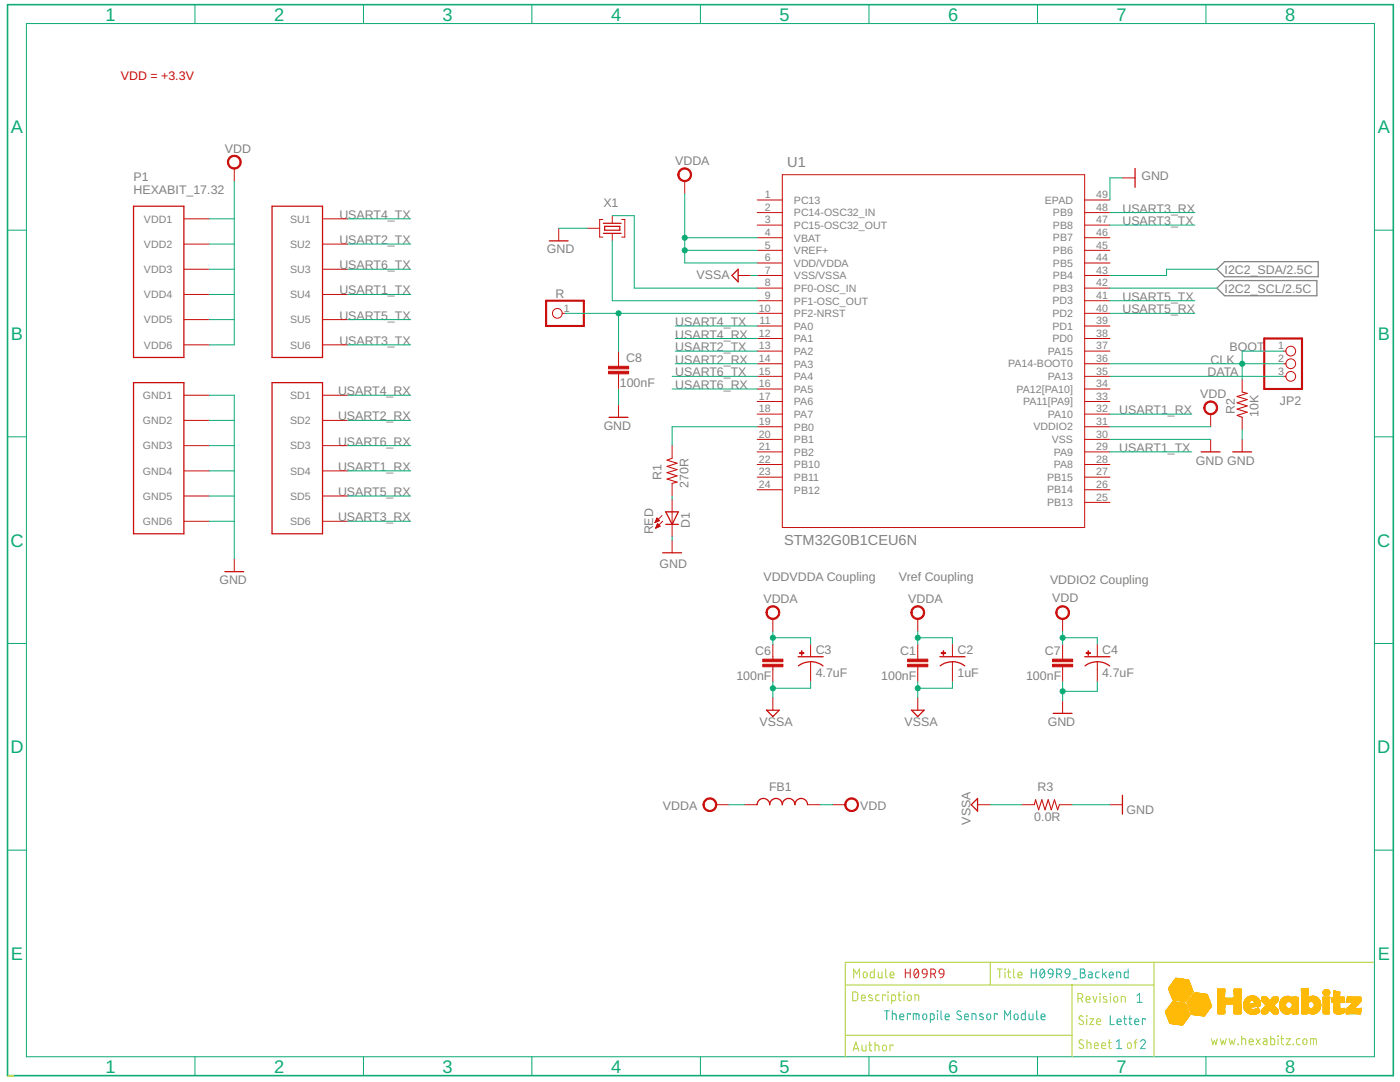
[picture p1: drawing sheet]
<svg xmlns="http://www.w3.org/2000/svg" width="279mm" height="216mm" viewBox="0 0 279 216" stroke-linecap="round" stroke-linejoin="round" font-family="sans-serif">
<defs><g id="words">
<g font-size="3.6" fill="#0dab76">
<text x="21.1" y="4.1">1</text>
<text x="54.7" y="4.1">2</text>
<text x="88.3" y="4.1">3</text>
<text x="122" y="4.1">4</text>
<text x="155.6" y="4.1">5</text>
<text x="189.2" y="4.1">6</text>
<text x="222.8" y="4.1">7</text>
<text x="256.5" y="4.1">8</text>
<text x="2.2" y="26.6">A</text>
<text x="275" y="26.6">A</text>
<text x="2.2" y="67.8">B</text>
<text x="275" y="67.8">B</text>
<text x="2.1" y="109.1">C</text>
<text x="274.9" y="109.1">C</text>
<text x="2.1" y="150.3">D</text>
<text x="274.9" y="150.3">D</text>
<text x="2.2" y="191.5">E</text>
<text x="275" y="191.5">E</text>
<text x="21.1" y="214">1</text>
<text x="54.7" y="214">2</text>
<text x="88.3" y="214">3</text>
<text x="122" y="214">4</text>
<text x="155.6" y="214">5</text>
<text x="189.2" y="214">6</text>
<text x="222.8" y="214">7</text>
<text x="256.5" y="214">8</text>
</g>
<g font-size="2.9" fill="#808080">
<text x="157.1" y="33.4">U1</text>
<text x="156.5" y="108.8">STM32G0B1CEU6N</text>
</g>
<text font-size="2.5" fill="#c90d0c" x="24.1" y="16">VDD = +3.3V</text>
<g font-size="2.5" fill="#808080">
<text x="44.9" y="30.5">VDD</text>
<text x="134.8" y="33">VDDA</text>
<text x="227.8" y="36">GND</text>
<text x="26.6" y="38.6">HEXABIT_17.32</text>
<text x="26.6" y="36.1">P1</text>
<text x="120.4" y="41.4">X1</text>
<text x="67.7" y="43.7">USART4_TX</text>
<text x="224" y="44.9">USART3_TX</text>
<text x="224" y="42.4">USART3_RX</text>
<text x="67.7" y="48.7">USART2_TX</text>
<text x="67.7" y="53.7">USART6_TX</text>
<text x="109.2" y="50.6">GND</text>
<text x="67.7" y="58.8">USART1_TX</text>
<text x="110.9" y="59.4">R</text>
<text x="139" y="55.6">VSSA</text>
<text x="244.4" y="58.4">I2C2_SCL/2.5C</text>
<text x="244.4" y="54.6">I2C2_SDA/2.5C</text>
<text x="67.7" y="63.8">USART5_TX</text>
<text x="134.8" y="65">USART4_TX</text>
<text x="224" y="60">USART5_TX</text>
<text x="224" y="62.5">USART5_RX</text>
<text x="67.7" y="68.8">USART3_TX</text>
<text x="134.8" y="70.1">USART2_TX</text>
<text x="134.8" y="67.6">USART4_RX</text>
<text x="245.4" y="70.1">BOOT</text>
<text x="123.7" y="77.2">100nF</text>
<text x="125" y="72.2">C8</text>
<text x="134.8" y="75.1">USART6_TX</text>
<text x="134.8" y="72.6">USART2_RX</text>
<text x="134.8" y="77.6">USART6_RX</text>
<text x="241" y="75.1">DATA</text>
<text x="241.6" y="72.6">CLK</text>
<text x="67.5" y="83.9">USART2_RX</text>
<text x="67.5" y="78.9">USART4_RX</text>
<text x="223.4" y="82.6">USART1_RX</text>
<text x="239.6" y="79.4">VDD</text>
<text x="246.4" y="82.6" transform="rotate(-90 246.4 82.6)">R2</text>
<text x="251.2" y="83.3" transform="rotate(-90 251.2 83.3)">10K</text>
<text x="255.4" y="80.8">JP2</text>
<text x="67.5" y="88.9">USART6_RX</text>
<text x="120.5" y="85.8">GND</text>
<text x="67.5" y="93.9">USART1_RX</text>
<text x="132" y="95.8" transform="rotate(-90 132 95.8)">R1</text>
<text x="223.4" y="90.2">USART1_TX</text>
<text x="238.6" y="92.7">GND GND</text>
<text x="67.5" y="99">USART5_RX</text>
<text x="137.4" y="97.3" transform="rotate(-90 137.4 97.3)">270R</text>
<text x="67.5" y="104">USART3_RX</text>
<text x="130.4" y="106.6" transform="rotate(-90 130.4 106.6)">RED</text>
<text x="137.6" y="105.4" transform="rotate(-90 137.6 105.4)">D1</text>
<text x="131.6" y="113.3">GND</text>
<text x="43.8" y="116.4">GND</text>
<text x="152.4" y="115.9">VDDVDDA Coupling</text>
<text x="179.4" y="115.9">Vref Coupling</text>
<text x="209.6" y="116.6">VDDIO2 Coupling</text>
<text x="152.4" y="120.3">VDDA</text>
<text x="181.3" y="120.3">VDDA</text>
<text x="210" y="120.2">VDD</text>
<text x="150.7" y="130.7">C6</text>
<text x="162.8" y="130.4">C3</text>
<text x="179.6" y="130.7">C1</text>
<text x="191.1" y="130.4">C2</text>
<text x="208.6" y="130.7">C7</text>
<text x="220" y="130.4">C4</text>
<text x="147" y="135.7">100nF</text>
<text x="162.8" y="135.2">4.7uF</text>
<text x="175.9" y="135.7">100nF</text>
<text x="191.1" y="135.2">1uF</text>
<text x="204.8" y="135.7">100nF</text>
<text x="220" y="135.2">4.7uF</text>
<text x="151.6" y="144.9">VSSA</text>
<text x="180.5" y="144.9">VSSA</text>
<text x="209.1" y="144.9">GND</text>
<text x="132.3" y="161.7">VDDA</text>
<text x="153.5" y="157.9">FB1</text>
<text x="171.7" y="161.7">VDD</text>
<text x="207" y="157.8">R3</text>
<text x="193.7" y="164.5" transform="rotate(-90 193.7 164.5)">VSSA</text>
<text x="206.4" y="163.8">0.0R</text>
<text x="224.8" y="162.3">GND</text>
</g>
<g font-size="2.1" fill="#808080">
<text x="152.6" y="39.5">1</text>
<text x="158.4" y="40.6">PC13</text>
<text x="208.5" y="40.6">EPAD</text>
<text x="218.8" y="39.5">49</text>
<text x="28.7" y="44.4">VDD1</text>
<text x="57.9" y="44.4">SU1</text>
<text x="152.6" y="42.1">2</text>
<text x="152.6" y="44.6">3</text>
<text x="152.6" y="47.1">4</text>
<text x="158.4" y="43.2">PC14-OSC32_IN</text>
<text x="158.4" y="45.7">PC15-OSC32_OUT</text>
<text x="210.1" y="45.7">PB8</text>
<text x="210.1" y="43.2">PB9</text>
<text x="218.8" y="47.1">46</text>
<text x="218.8" y="44.6">47</text>
<text x="218.8" y="42.1">48</text>
<text x="28.7" y="49.4">VDD2</text>
<text x="57.9" y="49.4">SU2</text>
<text x="152.6" y="52.1">6</text>
<text x="152.6" y="49.6">5</text>
<text x="158.4" y="48.2">VBAT</text>
<text x="158.4" y="53.2">VDD/VDDA</text>
<text x="158.4" y="50.7">VREF+</text>
<text x="210.1" y="53.2">PB5</text>
<text x="210.1" y="50.7">PB6</text>
<text x="210.1" y="48.2">PB7</text>
<text x="218.8" y="52.1">44</text>
<text x="218.8" y="49.6">45</text>
<text x="28.7" y="54.5">VDD3</text>
<text x="28.7" y="59.5">VDD4</text>
<text x="57.9" y="54.5">SU3</text>
<text x="57.9" y="59.5">SU4</text>
<text x="152.6" y="57.1">8</text>
<text x="152.6" y="59.7">9</text>
<text x="152.6" y="54.6">7</text>
<text x="158.4" y="58.2">PF0-OSC_IN</text>
<text x="158.4" y="55.7">VSS/VSSA</text>
<text x="210.1" y="58.2">PB3</text>
<text x="210.1" y="55.7">PB4</text>
<text x="218.8" y="57.1">42</text>
<text x="218.8" y="54.6">43</text>
<text x="218.8" y="59.7">41</text>
<text x="28.7" y="64.5">VDD5</text>
<text x="57.9" y="64.5">SU5</text>
<text x="112.6" y="62.2">1</text>
<text x="151.4" y="62.2">10</text>
<text x="151.6" y="64.7">11</text>
<text x="158.4" y="65.8">PA0</text>
<text x="158.4" y="60.8">PF1-OSC_OUT</text>
<text x="158.4" y="63.3">PF2-NRST</text>
<text x="210" y="65.8">PD1</text>
<text x="210" y="63.3">PD2</text>
<text x="210" y="60.8">PD3</text>
<text x="218.8" y="64.7">39</text>
<text x="218.8" y="62.2">40</text>
<text x="28.7" y="69.6">VDD6</text>
<text x="57.9" y="69.6">SU6</text>
<text x="151.4" y="67.2">12</text>
<text x="151.4" y="69.7">13</text>
<text x="158.4" y="68.3">PA1</text>
<text x="158.4" y="70.8">PA2</text>
<text x="209.1" y="70.8">PA15</text>
<text x="210" y="68.3">PD0</text>
<text x="218.8" y="69.7">37</text>
<text x="218.8" y="67.2">38</text>
<text x="255.1" y="69.7">1</text>
<text x="151.4" y="72.2">14</text>
<text x="151.4" y="74.7">15</text>
<text x="151.4" y="77.3">16</text>
<text x="158.4" y="73.3">PA3</text>
<text x="158.4" y="75.8">PA4</text>
<text x="201.2" y="73.3">PA14-BOOT0</text>
<text x="209.1" y="75.8">PA13</text>
<text x="218.8" y="77.3">34</text>
<text x="218.8" y="74.7">35</text>
<text x="218.8" y="72.2">36</text>
<text x="255.1" y="72.2">2</text>
<text x="255.1" y="74.7">3</text>
<text x="28.5" y="79.6">GND1</text>
<text x="57.9" y="79.6">SD1</text>
<text x="151.4" y="79.8">17</text>
<text x="151.4" y="82.3">18</text>
<text x="158.4" y="78.4">PA5</text>
<text x="158.4" y="80.9">PA6</text>
<text x="158.4" y="83.4">PA7</text>
<text x="202.9" y="78.4">PA12[PA10]</text>
<text x="204.2" y="80.9">PA11[PA9]</text>
<text x="209.1" y="83.4">PA10</text>
<text x="218.8" y="82.3">32</text>
<text x="218.8" y="79.8">33</text>
<text x="28.5" y="84.6">GND2</text>
<text x="28.5" y="89.7">GND3</text>
<text x="57.9" y="84.6">SD2</text>
<text x="57.9" y="89.7">SD3</text>
<text x="151.4" y="84.8">19</text>
<text x="151.4" y="87.3">20</text>
<text x="151.4" y="89.8">21</text>
<text x="158.4" y="85.9">PB0</text>
<text x="158.4" y="88.4">PB1</text>
<text x="206.3" y="85.9">VDDIO2</text>
<text x="209.9" y="88.4">VSS</text>
<text x="218.8" y="89.8">29</text>
<text x="218.8" y="84.8">31</text>
<text x="218.8" y="87.3">30</text>
<text x="28.5" y="94.7">GND4</text>
<text x="57.9" y="94.7">SD4</text>
<text x="151.4" y="92.3">22</text>
<text x="151.4" y="94.9">23</text>
<text x="158.4" y="90.9">PB2</text>
<text x="158.4" y="93.4">PB10</text>
<text x="158.4" y="96">PB11</text>
<text x="209" y="96">PB15</text>
<text x="210.3" y="93.4">PA8</text>
<text x="210.3" y="90.9">PA9</text>
<text x="218.8" y="92.3">28</text>
<text x="218.8" y="94.9">27</text>
<text x="28.5" y="99.7">GND5</text>
<text x="57.9" y="99.7">SD5</text>
<text x="151.4" y="97.4">24</text>
<text x="158.4" y="98.5">PB12</text>
<text x="209" y="101">PB13</text>
<text x="209" y="98.5">PB14</text>
<text x="218.8" y="99.9">25</text>
<text x="218.8" y="97.4">26</text>
<text x="28.5" y="104.8">GND6</text>
<text x="57.9" y="104.8">SD6</text>
</g>
</g></defs>
<path d="M242.9 57.5l1.5-1.5h18.4v3h-18.4zM242.9 53.7l1.5-1.5h18.7v3h-18.7z" fill="none" stroke="#808080" stroke-width=".25"/>
<g fill="none" stroke="#c90d0c" stroke-width=".25">
<path d="M226.5 33.6v3.8M26.6 41.1h10.1v30.2h-10.1zM54.3 41.1h10.1v30.2h-10.1zM109.6 48.1h3.8M120.4 46.6h3.6M120.4 44.6h3.6M120.7 45.2h3v.7h-3zM147.3 53.7v2.5l-1.2-1.2zM26.6 76.3h10.1v30.2h-10.1zM54.3 76.3h10.1v30.2h-10.1zM121.6 83.3h3.7M239.7 90.2h3.8"/>
<path d="M246 90.2h3.8M44.9 114.1h3.7M132.2 110.3h3.8M132.9 102.1h2.5l-1.3 2.5zM132.9 104.6h2.5M159.3 131h5M159.3 132.9a4 4 0 0 1 5 0M187.6 131h5M187.6 132.9a4 4 0 0 1 4.9 0M216.5 131h5M216.5 132.9a4 4 0 0 1 4.9 0M153 141.7h2.5l-1.3 1.3z"/>
<path d="M181.9 141.7h2.5l-1.2 1.3zM195.1 159.3v2.5l-1.3-1.2zM210.2 142.3h3.8M224 158.7v3.8M151.1 160.6a1.25 1.25 0 0 1 1.3-1.3 1.25 1.25 0 0 1 1.2 1.3 1.26 1.26 0 0 1 1.3-1.3 1.26 1.26 0 0 1 1.2 1.3 1.26 1.26 0 0 1 1.3-1.3 1.26 1.26 0 0 1 1.2 1.3 1.26 1.26 0 0 1 1.3-1.3 1.26 1.26 0 0 1 1.3 1.3"/>
</g>
<g fill="none" stroke="#c90d0c" stroke-width=".2">
<path d="M46.8 33.6v2.5M136.7 36.1v2.5M151.1 39.9h5M156.1 34.9h60.4v70.4h-60.4zM216.5 39.9h5M224 35.5h2.5M36.7 43.7h5M36.7 48.7h5M36.7 53.7h5M36.7 58.8h5M64.4 43.7h5M64.4 48.7h5"/>
<path d="M64.4 53.7h5M64.4 58.8h5M111.5 45.6v2.5M117.2 45.6h2.5M120.3 43.8h-.6v3.5h.6M122.2 43v1.6M122.2 46.6v1.5M124.1 43.8h.6v3.5h-.6M147.3 55h2.5M151.1 57.5h5M151.1 55h5M151.1 52.5h5"/>
<path d="M151.1 50h5M151.1 47.4h5M151.1 44.9h5M151.1 42.4h5M216.5 57.5h5M216.5 55h5M216.5 52.5h5M216.5 50h5M216.5 47.4h5M216.5 44.9h5M216.5 42.4h5M36.7 63.8h5"/>
<path d="M36.7 68.8h5M36.7 78.9h5M64.4 63.8h5M64.4 68.8h5M64.4 78.9h5M112.2 62.5h.6M123.4 70.1v3M123.4 74.6v3M151.1 65h5M151.1 67.5h5M151.1 70.1h5M151.1 72.6h5"/>
<path d="M151.1 75.1h5M151.1 77.6h5M151.1 62.5h5M151.1 60h5M216.5 65h5M216.5 67.5h5M216.5 70.1h5M216.5 72.6h5M216.5 75.1h5M216.5 77.6h5M216.5 62.5h5M216.5 60h5"/>
<path d="M247.9 75.7v2.5M256.1 70.1h.5M256.1 72.6h.5M256.1 75.1h.5M36.7 83.9h5M36.7 88.9h5M36.7 94h5M36.7 99h5M64.4 83.9h5M64.4 88.9h5M64.4 94h5M64.4 99h5"/>
<path d="M123.4 80.8v2.5M134.1 88.9v2.5M134.1 96.5v2.5M134.1 99.6v7.5M151.1 80.1h5M151.1 82.6h5M151.1 92.7h5M151.1 90.2h5M151.1 85.2h5M151.1 87.7h5M151.1 95.2h5M151.1 97.7h5"/>
<path d="M216.5 80.1h5M216.5 82.6h5M216.5 92.7h5M216.5 90.2h5M216.5 85.2h5M216.5 87.7h5M216.5 95.2h5M216.5 97.7h5M241.6 82.6v2.6M241.6 87.7v2.5M247.9 83.3v2.5M247.9 87.7v2.5"/>
<path d="M36.7 104h5M46.8 111.5v2.6M64.4 104h5M130.7 104.2h.1M130.8 104.1h.3M130.9 104h.5M130.9 103.9h.7M130.9 105.3h.2M131 103.7h.5M131 105.2h.4M131 103.6h.4M131 105.1h.6"/>
<path d="M131.1 103.5h.1M131.1 104.9h.6M131.1 103.4l-.4 .9M131.1 103.4l.5 .5M131.1 103.4h.1M131.1 104.8h.5M131.1 104.7h.3M131.2 104.6h.1M131.2 104.5l.5 .5-.8 .4zM131.6 103.9l-.9 .4M132.1 102.9l-1.4 1.4M132.2 104l-1.3 1.4"/>
<path d="M134.1 107.8v2.5M216.5 100.2h5M154.2 123.5v2.5M154.2 128.5v3M154.2 133.1v3M154.2 139.2v2.5M161.8 128.5v2.5M161.8 132v4.1M183.2 123.5v2.5M183.2 128.5v3M183.2 133.1v3M183.2 139.2v2.5"/>
<path d="M190.1 128.5v2.5M190.1 132v4.1M212.1 123.5v2.5M212.1 128.5v3M212.1 133.1v3M212.1 139.8v2.5M219 128.5v2.5M219 132v4.1M142.9 160.6h2.5M148.6 160.6h2.5M161.2 160.6h2.5M166.2 160.6h2.5"/>
<path d="M195.1 160.6h2.5M203.9 160.6h2.5M211.4 160.6h2.6M221.5 160.6h2.5"/>
<circle cx="111.2" cy="62.5" r=".97"/>
<circle cx="257.6" cy="72.6" r=".97"/>
<circle cx="257.6" cy="75.1" r=".97"/>
<circle cx="257.6" cy="70.1" r=".97"/>
</g>
<g fill="#c90d0c" stroke="#c90d0c" stroke-width=".2">
<path d="M45.7 31.4a1.39 1.39 0 0 1 2.2 .2 1.39 1.39 0 0 1-.8 2.1 1.39 1.39 0 0 1-1.7-1.4h.2a1.13 1.13 0 0 1 1.7-.9 1.13 1.13 0 0 1 .1 1.9 1.13 1.13 0 0 1-1.7-.7l-.1-.3h-.2z" fill-rule="evenodd"/>
<path d="M169 159.6a1.38 1.38 0 0 1 2.1 .3 1.38 1.38 0 0 1-.8 2 1.38 1.38 0 0 1-1.7-1.3h.2a1.14 1.14 0 0 1 1.6-1.1 1.14 1.14 0 0 1 .3 1.9 1.14 1.14 0 0 1-1.8-.5l-.1-.3h-.2z" fill-rule="evenodd"/>
<path d="M240.6 80.4a1.39 1.39 0 0 1 2.2 .2 1.39 1.39 0 0 1-.8 2.1 1.39 1.39 0 0 1-1.8-1.3h.3a1.14 1.14 0 0 1 1.6-1.1 1.14 1.14 0 0 1 .3 1.9 1.14 1.14 0 0 1-1.9-.5v-.3h-.3z" fill-rule="evenodd"/>
<path d="M211.1 121.3a1.38 1.38 0 0 1 2.2 .2 1.38 1.38 0 0 1-.9 2.1 1.38 1.38 0 0 1-1.7-1.4h.2a1.13 1.13 0 0 1 1.7-.9 1.13 1.13 0 0 1 .2 1.9 1.13 1.13 0 0 1-1.8-.7l-.1-.3h-.2z" fill-rule="evenodd"/>
<path d="M153.2 121.3a1.39 1.39 0 0 1 2.2 .2 1.39 1.39 0 0 1-.8 2 1.39 1.39 0 0 1-1.7-1.3h.2a1.13 1.13 0 0 1 1.7-.9 1.13 1.13 0 0 1 .1 1.9 1.13 1.13 0 0 1-1.8-.7v-.3h-.2z" fill-rule="evenodd"/>
<path d="M182.2 121.3a1.38 1.38 0 0 1 2.1 .2 1.38 1.38 0 0 1-.8 2.1 1.38 1.38 0 0 1-1.7-1.4h.2a1.13 1.13 0 0 1 1.7-.9 1.13 1.13 0 0 1 .1 1.9 1.13 1.13 0 0 1-1.7-.7l-.1-.3h-.2z" fill-rule="evenodd"/>
<path d="M140.7 159.6a1.38 1.38 0 0 1 2.2 .3 1.38 1.38 0 0 1-.9 2 1.38 1.38 0 0 1-1.7-1.3h.2a1.13 1.13 0 0 1 1.7-1 1.13 1.13 0 0 1 .2 1.9 1.13 1.13 0 0 1-1.8-.6l-.1-.3h-.2z" fill-rule="evenodd"/>
<path d="M135.6 33.9a1.38 1.38 0 0 1 2.2 .3 1.38 1.38 0 0 1-.8 2 1.38 1.38 0 0 1-1.7-1.3h.2a1.14 1.14 0 0 1 1.6-1.1 1.14 1.14 0 0 1 .3 1.9 1.14 1.14 0 0 1-1.8-.5l-.1-.3h-.2z" fill-rule="evenodd"/>
</g>
<path d="M247.9 78.2l1 .3-2 .6 2 .6-2 .7 2 .6-2 .6 2 .7-2 .6 1 .4M134.1 91.4l-1 .4 2 .6-2 .7 2 .6-2 .6 2 .7-2 .6 2 .6-1 .3M206.4 160.6l.3-1 .6 2 .6-2 .7 2 .6-2 .6 2 .6-2 .7 2 .3-1" fill="none" stroke="#c90d0c" stroke-width=".21"/>
<path d="M109 60h7.5v5h-7.5zM252.3 67.5h7.5v10.1h-7.5z" fill="none" stroke="#c90d0c" stroke-width=".42"/>
<g fill="#c90d0c" stroke="#c90d0c" stroke-width=".2">
<path d="M121.4 74.1h4.1v.5h-4.1z"/>
<path d="M121.4 73.1h4.1v.5h-4.1z"/>
<path d="M152.2 132.5h4.1v.6h-4.1z"/>
<path d="M152.2 131.5h4.1v.5h-4.1z"/>
<path d="M181.1 132.5h4.1v.6h-4.1z"/>
<path d="M181.1 131.5h4.1v.5h-4.1z"/>
<path d="M210.1 132.5h4v.6h-4z"/>
<path d="M210.1 131.5h4v.5h-4z"/>
<path d="M159.6 130.2h.8v.2h-.8z"/>
<path d="M159.9 129.9h.2v.8h-.2z"/>
<path d="M187.8 130.2h.9v.2h-.9z"/>
<path d="M188.2 129.9h.1v.8h-.1z"/>
<path d="M216.7 130.2h.9v.2h-.9z"/>
<path d="M217.1 129.9h.2v.8h-.2z"/>
</g>
<path d="M1.5 .9h276.6v213.7h-276.6z" fill="none" stroke="#0dab76" stroke-width=".32"/>
<g fill="none" stroke="#0dab76" stroke-width=".2">
<path d="M5.3 4.7h269v206.2h-269zM38.9 .9v3.8M72.5 .9v3.8M106.2 .9v3.8M139.8 .9v3.8M173.4 .9v3.8M207.1 .9v3.8M240.7 .9v3.8M46.8 36.1v32.7h-5.1M136.7 38.6v13.9h14.4M224 35.5h-2.5v4.4M1.5 45.9h3.8"/>
<path d="M41.7 43.7h5.1M41.7 48.7h5.1M41.7 53.7h5.1M41.7 58.8h5.1M69.4 43.7h12.6M69.4 48.7h12.6M69.4 53.7h12.6M69.4 58.8h12.6M111.5 45.6h5.7M122.2 48.1v11.9h28.9M122.2 43h4.4v14.5h24.5M136.7 50h14.4"/>
<path d="M136.7 47.4h14.4M149.8 55h1.3M221.5 44.9h17M221.5 42.4h17M221.5 57.5h21.4M242.9 53.7h-10.1v1.3h-11.3M274.3 45.9h3.8M41.7 63.8h5.1M41.7 78.9h5.1v32.6M69.4 63.8h12.6M69.4 68.8h12.6M69.4 78.9h12.6"/>
<path d="M112.8 62.5h38.3M123.4 62.5v7.6M123.4 77.6v3.2M134.1 75.1h17M134.1 77.6h17M134.8 70.1h16.3M134.8 72.6h16.3M134.8 65h16.3M134.8 67.5h16.3M221.5 60h17M221.5 62.5h17M221.5 75.1h34.6"/>
<path d="M221.5 72.6h34.6M256.1 70.1h-8.2v5.6M1.5 87.2h3.8M41.7 83.9h5.1M41.7 88.9h5.1M41.7 94h5.1M41.7 99h5.1M69.4 83.9h12.6M69.4 88.9h12.6M69.4 94h12.6M69.4 99h12.6M134.1 99v.6"/>
<path d="M151.1 85.2h-17v3.7M221.5 85.2h20.1M221.5 87.7h20.1M221.5 90.2h16.3M221.5 82.6h16.3M247.9 85.8v1.9M274.3 87.2h3.8M41.7 104h5.1M69.4 104h12.6M134.1 107.1v.7M1.5 128.4h3.8M154.2 127.3h7.6v1.2"/>
<path d="M154.2 126v2.5M154.2 136.1v3.1M161.8 136.1v1.2h-7.6M183.2 127.3h6.9v1.2M183.2 126v2.5M183.2 136.1v3.1M190.1 136.1v1.2h-6.9M212.1 126v2.5M212.1 136.1v3.7M212.1 127.3h6.9v1.2M219 136.1v1.8h-6.9M274.3 128.4h3.8"/>
<path d="M1.5 169.6h3.8M145.4 160.6h3.2M163.7 160.6h2.5M197.6 160.6h6.3M214 160.6h7.5M274.3 169.6h3.8M38.9 210.9v3.7M72.5 210.9v3.7M106.2 210.9v3.7M139.8 210.9v3.7M173.4 210.9v3.7M207.1 210.9v3.7"/>
<path d="M240.7 210.9v3.7"/>
</g>
<g fill="#0dab76" stroke="#0dab76" stroke-width=".2">
<circle cx="212.1" cy="127.3" r=".51"/>
<circle cx="212.1" cy="137.9" r=".51"/>
<circle cx="136.7" cy="50" r=".51"/>
<circle cx="136.7" cy="47.4" r=".51"/>
<circle cx="154.2" cy="127.3" r=".51"/>
<circle cx="183.2" cy="127.3" r=".51"/>
<circle cx="154.2" cy="137.3" r=".51"/>
<circle cx="183.2" cy="137.3" r=".51"/>
<circle cx="247.9" cy="72.6" r=".51"/>
<circle cx="123.4" cy="62.5" r=".51"/>
</g>
<g fill="#ffba08" stroke="#ffba08" stroke-width=".2">
<path d="M235.7 204.5l.3 .1z"/>
<path d="M235.6 204.5h.4z"/>
<path d="M235.4 204.4l.7 .1z"/>
<path d="M235.2 204.4l.9 .1z"/>
<path d="M235 204.4h1.1z"/>
<path d="M234.8 204.4h1.3z"/>
<path d="M234.6 204.3l1.5 .1z"/>
<path d="M234.4 204.3l1.8 .1z"/>
<path d="M234.2 204.3h2z"/>
<path d="M234 204.3h2.2z"/>
<path d="M233.9 204.3h2.3z"/>
<path d="M233.6 204.2l2.6 .1z"/>
<path d="M233.5 204.2h2.7z"/>
<path d="M233.4 204.2h2.9z"/>
<path d="M233.5 204.1l2.8 .1z"/>
<path d="M233.4 204.1l2.9 .1z"/>
<path d="M233.4 204.1h2.9z"/>
<path d="M233.4 204l2.9 .1z"/>
<path d="M233.4 204l3 .1z"/>
<path d="M233.4 204h3z"/>
<path d="M233.4 203.9l3 .1z"/>
<path d="M233.3 203.9h3.2z"/>
<path d="M233.3 203.8l3.2 .1z"/>
<path d="M233.3 203.8h3.2z"/>
<path d="M233.3 203.8h3.3z"/>
<path d="M233.3 203.7l3.3 .1z"/>
<path d="M233.3 203.7h3.3z"/>
<path d="M233.3 203.6l3.3 .1z"/>
<path d="M233.3 203.6l3.4 .1z"/>
<path d="M233.2 203.6h3.5z"/>
<path d="M233.2 203.5l3.5 .1z"/>
<path d="M233.2 203.5h3.5z"/>
<path d="M233.2 203.5h3.6z"/>
<path d="M233.2 203.4l3.6 .1z"/>
<path d="M233.2 203.4h3.6z"/>
<path d="M233.2 203.3l3.7 .1z"/>
<path d="M233.1 203.3l3.8 .1z"/>
<path d="M233.1 203.3h3.8z"/>
<path d="M233.1 203.2l3.9 .1z"/>
<path d="M233.1 203.2h3.9z"/>
<path d="M233 203.1l4 .1z"/>
<path d="M233.1 203.1l3.9 .1z"/>
<path d="M233.1 203.1h3.9z"/>
<path d="M233 203.1h4.1z"/>
<path d="M233 203l4.1 .1z"/>
<path d="M233 203h4.1z"/>
<path d="M233 203h4.2z"/>
<path d="M233 202.9l4.2 .1z"/>
<path d="M233 202.9h4.2z"/>
<path d="M232.9 202.8l4.4 .1z"/>
<path d="M232.9 202.8h4.4z"/>
<path d="M232.9 202.7l4.4 .1z"/>
<path d="M240.2 202.7l.1 .1z"/>
<path d="M232.9 202.7h4.5z"/>
<path d="M240 202.7h.3z"/>
<path d="M239.9 202.7h.5z"/>
<path d="M232.9 202.6l4.5 .1z"/>
<path d="M239.6 202.6l.8 .1z"/>
<path d="M232.9 202.6h4.5z"/>
<path d="M239.5 202.6h.9z"/>
<path d="M239.3 202.6h1.1z"/>
<path d="M232.8 202.6h4.6z"/>
<path d="M239.1 202.6h1.4z"/>
<path d="M232.8 202.5l4.7 .1z"/>
<path d="M238.9 202.5l1.6 .1z"/>
<path d="M238.7 202.5l1.8 .1z"/>
<path d="M232.8 202.5h4.7z"/>
<path d="M238.5 202.5h2z"/>
<path d="M232.8 202.5h4.6z"/>
<path d="M238.3 202.5h2.2z"/>
<path d="M232.8 202.4l4.6 .1z"/>
<path d="M238.1 202.4l2.4 .1z"/>
<path d="M237.9 202.4l2.7 .1z"/>
<path d="M232.8 202.4h4.6z"/>
<path d="M237.8 202.4h2.8z"/>
<path d="M250 202.4h.2z"/>
<path d="M232.7 202.3l4.7 .1z"/>
<path d="M237.8 202.3l2.8 .1z"/>
<path d="M249.7 202.3l.8 .1z"/>
<path d="M256.8 202.3l.2 .1z"/>
<path d="M249.6 202.3l1 .1z"/>
<path d="M256.6 202.3l.6 .1z"/>
<path d="M266.9 202.3l.5 .1z"/>
<path d="M232.7 202.3h4.7z"/>
<path d="M237.8 202.3h2.8z"/>
<path d="M249.5 202.3h1.2z"/>
<path d="M252.2 202.3h.3z"/>
<path d="M254.3 202.3h.4z"/>
<path d="M256.5 202.3h.7z"/>
<path d="M258 202.3h.6z"/>
<path d="M261.7 202.3h.5z"/>
<path d="M266.8 202.3h.7z"/>
<path d="M268.7 202.3h.2z"/>
<path d="M271.1 202.3h.4z"/>
<path d="M237.7 202.3h3z"/>
<path d="M243.1 202.3h1.2z"/>
<path d="M246.3 202.3h1.3z"/>
<path d="M249.4 202.3h1.4z"/>
<path d="M251.9 202.3h.8z"/>
<path d="M254.1 202.3h.9z"/>
<path d="M256.4 202.3h.9z"/>
<path d="M257.9 202.3h1.1z"/>
<path d="M259.8 202.3h1.1z"/>
<path d="M261.6 202.3h.8z"/>
<path d="M264.2 202.3h1z"/>
<path d="M266.7 202.3h1z"/>
<path d="M268.7 202.3h.5z"/>
<path d="M270.9 202.3h.6z"/>
<path d="M232.7 202.2l4.7 .1z"/>
<path d="M237.8 202.2l2.9 .1z"/>
<path d="M243 202.2l1.4 .1z"/>
<path d="M246.3 202.2l1.4 .1z"/>
<path d="M249.3 202.2l1.6 .1z"/>
<path d="M251.8 202.2l1 .1z"/>
<path d="M254 202.2l1 .1z"/>
<path d="M256.3 202.2l1.1 .1z"/>
<path d="M257.9 202.2l1.1 .1z"/>
<path d="M259.7 202.2l1.3 .1z"/>
<path d="M261.6 202.2l.8 .1z"/>
<path d="M264.1 202.2l1.2 .1z"/>
<path d="M266.6 202.2l1.1 .1z"/>
<path d="M268.6 202.2l2.9 .1z"/>
<path d="M232.7 202.2h4.7z"/>
<path d="M237.7 202.2h3z"/>
<path d="M243 202.2h1.4z"/>
<path d="M246.3 202.2h1.4z"/>
<path d="M249.3 202.2h1.7z"/>
<path d="M251.8 202.2h1z"/>
<path d="M254 202.2h1z"/>
<path d="M256.3 202.2h1.1z"/>
<path d="M257.9 202.2h1.2z"/>
<path d="M259.7 202.2h1.3z"/>
<path d="M261.5 202.2h1z"/>
<path d="M264.1 202.2h1.2z"/>
<path d="M266.5 202.2h1.3z"/>
<path d="M268.6 202.2h2.9z"/>
<path d="M232.7 202.2h4.6z"/>
<path d="M243 202.2h1.5z"/>
<path d="M249.2 202.2h1.8z"/>
<path d="M251.8 202.2h1.1z"/>
<path d="M254 202.2h1.1z"/>
<path d="M256.2 202.2h1.3z"/>
<path d="M261.4 202.2h1.2z"/>
<path d="M266.5 202.2h1.4z"/>
<path d="M249.2 202.2h1.9z"/>
<path d="M266.4 202.2h1.6z"/>
<path d="M232.7 202.1l4.6 .1z"/>
<path d="M237.7 202.1l3.1 .1z"/>
<path d="M243 202.1l1.4 .1z"/>
<path d="M246.3 202.1l1.4 .1z"/>
<path d="M249.1 202.1l2 .1z"/>
<path d="M251.8 202.1l1.1 .1z"/>
<path d="M253.9 202.1l1.2 .1z"/>
<path d="M256.2 202.1l1.4 .1z"/>
<path d="M257.9 202.1l1.2 .1z"/>
<path d="M259.7 202.1l1.3 .1z"/>
<path d="M261.3 202.1l1.4 .1z"/>
<path d="M264.1 202.1l1.2 .1z"/>
<path d="M266.4 202.1l1.6 .1z"/>
<path d="M268.7 202.1l2.8 .1z"/>
<path d="M249 202.1l2.2 .1z"/>
<path d="M256.1 202.1l1.5 .1z"/>
<path d="M266.4 202.1l1.7 .1z"/>
<path d="M232.7 202.1h4.6z"/>
<path d="M237.7 202.1h3.1z"/>
<path d="M243 202.1h1.4z"/>
<path d="M246.3 202.1h1.4z"/>
<path d="M249 202.1h2.2z"/>
<path d="M251.8 202.1h1.1z"/>
<path d="M253.9 202.1h1.2z"/>
<path d="M256.1 202.1h1.5z"/>
<path d="M257.9 202.1h1.2z"/>
<path d="M259.7 202.1h1.3z"/>
<path d="M261.2 202.1h1.6z"/>
<path d="M264.1 202.1h1.2z"/>
<path d="M266.3 202.1h1.8z"/>
<path d="M268.7 202.1h2.8z"/>
<path d="M232.6 202.1h4.7z"/>
<path d="M251.8 202.1h1.2z"/>
<path d="M266.3 202.1h1.9z"/>
<path d="M232.6 202l4.7 .1z"/>
<path d="M237.7 202l3.2 .1z"/>
<path d="M243 202l1.4 .1z"/>
<path d="M246.3 202l1.4 .1z"/>
<path d="M248.9 202l2.3 .1z"/>
<path d="M251.8 202l1.2 .1z"/>
<path d="M253.9 202l1.2 .1z"/>
<path d="M256 202l1.7 .1z"/>
<path d="M257.9 202l1.2 .1z"/>
<path d="M259.8 202l1.2 .1z"/>
<path d="M261.2 202l1.7 .1z"/>
<path d="M264.1 202l1.2 .1z"/>
<path d="M266.3 202l1.9 .1z"/>
<path d="M268.7 202l2.8 .1z"/>
<path d="M237.7 202l3.1 .1z"/>
<path d="M248.9 202l2.4 .1z"/>
<path d="M261.1 202l1.8 .1z"/>
<path d="M232.6 202h4.7z"/>
<path d="M237.7 202h3.2z"/>
<path d="M243 202h1.4z"/>
<path d="M246.3 202h1.4z"/>
<path d="M248.9 202h2.4z"/>
<path d="M251.8 202h1.2z"/>
<path d="M253.9 202h1.2z"/>
<path d="M256 202h1.7z"/>
<path d="M257.9 202h1.2z"/>
<path d="M259.8 202h1.3z"/>
<path d="M261.1 202h1.8z"/>
<path d="M264.1 202h1.2z"/>
<path d="M266.3 202h2z"/>
<path d="M268.6 202h3z"/>
<path d="M237.6 202h3.3z"/>
<path d="M248.8 202h2.6z"/>
<path d="M253.8 202h1.3z"/>
<path d="M255.9 202h1.8z"/>
<path d="M259.8 202h3.1z"/>
<path d="M266.2 202h2.1z"/>
<path d="M232.6 201.9l4.7 .1z"/>
<path d="M237.6 201.9l3.3 .1z"/>
<path d="M243 201.9l1.4 .1z"/>
<path d="M246.3 201.9l1.4 .1z"/>
<path d="M248.8 201.9l2.6 .1z"/>
<path d="M251.8 201.9l1.3 .1z"/>
<path d="M253.8 201.9l1.3 .1z"/>
<path d="M255.9 201.9l1.9 .1z"/>
<path d="M257.9 201.9l1.2 .1z"/>
<path d="M259.7 201.9l3.3 .1z"/>
<path d="M264.1 201.9l1.2 .1z"/>
<path d="M266.2 201.9l2.1 .1z"/>
<path d="M268.6 201.9l3 .1z"/>
<path d="M232.6 201.9l4.6 .1z"/>
<path d="M259.8 201.9l3.2 .1z"/>
<path d="M268.7 201.9l2.9 .1z"/>
<path d="M232.6 201.9h4.6z"/>
<path d="M237.6 201.9h3.3z"/>
<path d="M243 201.9h1.4z"/>
<path d="M246.3 201.9h1.4z"/>
<path d="M248.7 201.9h2.7z"/>
<path d="M251.8 201.9h1.3z"/>
<path d="M253.8 201.9h1.3z"/>
<path d="M255.8 201.9h3.3z"/>
<path d="M259.8 201.9h3.3z"/>
<path d="M264.1 201.9h1.2z"/>
<path d="M266.2 201.9h2.1z"/>
<path d="M268.7 201.9h2.9z"/>
<path d="M237.6 201.9h3.4z"/>
<path d="M253.7 201.9h1.4z"/>
<path d="M232.6 201.8l4.6 .1z"/>
<path d="M237.6 201.8l3.4 .1z"/>
<path d="M243 201.8l1.5 .1z"/>
<path d="M246.3 201.8l1.4 .1z"/>
<path d="M248.7 201.8l2.8 .1z"/>
<path d="M251.8 201.8l1.3 .1z"/>
<path d="M253.7 201.8l1.4 .1z"/>
<path d="M255.8 201.8l3.3 .1z"/>
<path d="M259.8 201.8l3.3 .1z"/>
<path d="M264.1 201.8l1.2 .1z"/>
<path d="M266.2 201.8l2.1 .1z"/>
<path d="M268.7 201.8l2.9 .1z"/>
<path d="M232.6 201.8h4.6z"/>
<path d="M237.6 201.8h3.4z"/>
<path d="M243 201.8h1.5z"/>
<path d="M246.3 201.8h1.4z"/>
<path d="M248.7 201.8h2.8z"/>
<path d="M251.8 201.8h1.4z"/>
<path d="M253.7 201.8h1.4z"/>
<path d="M255.8 201.8h3.3z"/>
<path d="M259.7 201.8h3.4z"/>
<path d="M264.1 201.8h1.2z"/>
<path d="M266.2 201.8h2.1z"/>
<path d="M268.7 201.8h2.9z"/>
<path d="M248.6 201.8h2.9z"/>
<path d="M259.8 201.8h3.3z"/>
<path d="M237.6 201.8h3.5z"/>
<path d="M248.6 201.8h2.8z"/>
<path d="M232.6 201.7l4.6 .1z"/>
<path d="M237.6 201.7l3.5 .1z"/>
<path d="M243 201.7l1.5 .1z"/>
<path d="M246.3 201.7l1.4 .1z"/>
<path d="M248.6 201.7l2.8 .1z"/>
<path d="M251.8 201.7l1.4 .1z"/>
<path d="M253.7 201.7l1.4 .1z"/>
<path d="M255.7 201.7l3.4 .1z"/>
<path d="M259.8 201.7l3.4 .1z"/>
<path d="M264.1 201.7l1.2 .1z"/>
<path d="M266.2 201.7l2.1 .1z"/>
<path d="M268.7 201.7l2.9 .1z"/>
<path d="M232.7 201.7l4.5 .1z"/>
<path d="M237.5 201.7l3.6 .1z"/>
<path d="M253.6 201.7l1.5 .1z"/>
<path d="M232.7 201.7h4.5z"/>
<path d="M237.5 201.7h3.6z"/>
<path d="M243 201.7h1.5z"/>
<path d="M246.3 201.7h1.4z"/>
<path d="M248.6 201.7h2.8z"/>
<path d="M251.8 201.7h1.5z"/>
<path d="M253.6 201.7h1.5z"/>
<path d="M255.7 201.7h3.4z"/>
<path d="M259.8 201.7h3.4z"/>
<path d="M264.1 201.7h1.2z"/>
<path d="M266.2 201.7h2.1z"/>
<path d="M268.6 201.7h3z"/>
<path d="M248.5 201.7h2.9z"/>
<path d="M266.1 201.7h2.2z"/>
<path d="M232.7 201.6l4.5 .1z"/>
<path d="M237.5 201.6l3.7 .1z"/>
<path d="M243 201.6l1.5 .1z"/>
<path d="M246.3 201.6l1.4 .1z"/>
<path d="M248.5 201.6l2.9 .1z"/>
<path d="M251.8 201.6l1.5 .1z"/>
<path d="M253.6 201.6l1.5 .1z"/>
<path d="M255.7 201.6l3.4 .1z"/>
<path d="M259.8 201.6l3.4 .1z"/>
<path d="M264.1 201.6l1.2 .1z"/>
<path d="M266.1 201.6l2.2 .1z"/>
<path d="M268.6 201.6l3 .1z"/>
<path d="M232.7 201.6l4.4 .1z"/>
<path d="M259.8 201.6l3.5 .1z"/>
<path d="M232.8 201.6h4.3z"/>
<path d="M237.5 201.6h3.7z"/>
<path d="M243 201.6h1.4z"/>
<path d="M246.3 201.6h1.4z"/>
<path d="M248.5 201.6h2.9z"/>
<path d="M251.8 201.6h1.5z"/>
<path d="M253.6 201.6h1.5z"/>
<path d="M255.6 201.6h3.5z"/>
<path d="M259.8 201.6h3.5z"/>
<path d="M264.1 201.6h1.2z"/>
<path d="M266.1 201.6h2.2z"/>
<path d="M268.6 201.6h3.1z"/>
<path d="M251.8 201.6h1.6z"/>
<path d="M232.8 201.5l4.3 .1z"/>
<path d="M237.5 201.5l3.7 .1z"/>
<path d="M243 201.5l1.4 .1z"/>
<path d="M246.3 201.5l1.4 .1z"/>
<path d="M248.5 201.5l2.8 .1z"/>
<path d="M251.8 201.5l1.6 .1z"/>
<path d="M253.5 201.5l1.6 .1z"/>
<path d="M255.6 201.5l3.5 .1z"/>
<path d="M259.8 201.5l3.5 .1z"/>
<path d="M264.1 201.5l1.2 .1z"/>
<path d="M266.1 201.5l2.2 .1z"/>
<path d="M268.6 201.5l3.1 .1z"/>
<path d="M232.8 201.5h4.3z"/>
<path d="M237.4 201.5h3.8z"/>
<path d="M243 201.5h1.4z"/>
<path d="M246.3 201.5h1.4z"/>
<path d="M248.5 201.5h2.8z"/>
<path d="M251.8 201.5h1.6z"/>
<path d="M253.5 201.5h1.6z"/>
<path d="M255.6 201.5h3.5z"/>
<path d="M259.8 201.5h3.5z"/>
<path d="M264.1 201.5h1.2z"/>
<path d="M266.1 201.5h2.2z"/>
<path d="M268.6 201.5h3.1z"/>
<path d="M232.9 201.5h4.2z"/>
<path d="M237.4 201.5h3.9z"/>
<path d="M248.4 201.5h2.9z"/>
<path d="M237.5 201.5h3.8z"/>
<path d="M251.9 201.5h1.5z"/>
<path d="M253.5 201.5h1.5z"/>
<path d="M232.9 201.4l4.2 .1z"/>
<path d="M237.4 201.4l3.9 .1z"/>
<path d="M243 201.4l1.4 .1z"/>
<path d="M246.3 201.4l1.4 .1z"/>
<path d="M248.4 201.4l2.9 .1z"/>
<path d="M251.9 201.4l3.1 .1z"/>
<path d="M255.6 201.4l3.5 .1z"/>
<path d="M259.8 201.4l3.6 .1z"/>
<path d="M264.1 201.4l1.2 .1z"/>
<path d="M266.1 201.4l2.2 .1z"/>
<path d="M268.6 201.4l3.1 .1z"/>
<path d="M232.9 201.4h4.1z"/>
<path d="M237.4 201.4h3.9z"/>
<path d="M243 201.4h1.4z"/>
<path d="M246.3 201.4h1.4z"/>
<path d="M248.4 201.4h1.7z"/>
<path d="M250.2 201.4h1.1z"/>
<path d="M251.9 201.4h3.1z"/>
<path d="M255.5 201.4h3.6z"/>
<path d="M259.8 201.4h3.6z"/>
<path d="M264.1 201.4h1.2z"/>
<path d="M266.1 201.4h2.2z"/>
<path d="M268.6 201.4h3.1z"/>
<path d="M248.3 201.4h1.6z"/>
<path d="M250.4 201.4h.8z"/>
<path d="M248.4 201.4h1.4z"/>
<path d="M250.5 201.4h.7z"/>
<path d="M251.9 201.4h3z"/>
<path d="M233 201.3l4 .1z"/>
<path d="M237.4 201.3l3.9 .1z"/>
<path d="M243 201.3l1.4 .1z"/>
<path d="M246.3 201.3l1.4 .1z"/>
<path d="M248.3 201.3l1.4 .1z"/>
<path d="M250.6 201.3l.6 .1z"/>
<path d="M252 201.3l2.9 .1z"/>
<path d="M255.5 201.3l3.6 .1z"/>
<path d="M259.8 201.3l3.6 .1z"/>
<path d="M264.1 201.3l1.2 .1z"/>
<path d="M266.1 201.3l2.2 .1z"/>
<path d="M268.6 201.3l3.1 .1z"/>
<path d="M237.4 201.3l4 .1z"/>
<path d="M250.7 201.3l.5 .1z"/>
<path d="M266.1 201.3l2.3 .1z"/>
<path d="M233 201.3h4z"/>
<path d="M237.4 201.3h4z"/>
<path d="M243 201.3h1.4z"/>
<path d="M246.3 201.3h1.4z"/>
<path d="M248.3 201.3h1.3z"/>
<path d="M250.7 201.3h.5z"/>
<path d="M252 201.3h2.9z"/>
<path d="M255.5 201.3h3.6z"/>
<path d="M259.8 201.3h3.7z"/>
<path d="M264.1 201.3h1.2z"/>
<path d="M266.1 201.3h2.3z"/>
<path d="M268.7 201.3h3z"/>
<path d="M250.8 201.3h.4z"/>
<path d="M233 201.2l4 .1z"/>
<path d="M237.4 201.2l4 .1z"/>
<path d="M243 201.2l1.4 .1z"/>
<path d="M246.3 201.2l1.4 .1z"/>
<path d="M248.3 201.2l1.3 .1z"/>
<path d="M250.8 201.2l.3 .1z"/>
<path d="M252.1 201.2l2.7 .1z"/>
<path d="M255.5 201.2l1.7 .1z"/>
<path d="M257.3 201.2l1.8 .1z"/>
<path d="M259.8 201.2l3.7 .1z"/>
<path d="M264.1 201.2l1.2 .1z"/>
<path d="M266.1 201.2l1.5 .1z"/>
<path d="M268 201.2l.4 .1z"/>
<path d="M268.7 201.2l1.6 .1z"/>
<path d="M270.7 201.2l1 .1z"/>
<path d="M237.3 201.2l4.1 .1z"/>
<path d="M248.3 201.2l1.2 .1z"/>
<path d="M250.8 201.2l.4 .1z"/>
<path d="M255.5 201.2l1.5 .1z"/>
<path d="M257.4 201.2l1.7 .1z"/>
<path d="M259.8 201.2l1.7 .1z"/>
<path d="M261.8 201.2l1.7 .1z"/>
<path d="M266.1 201.2l1.4 .1z"/>
<path d="M268.1 201.2l.2 .1z"/>
<path d="M268.8 201.2l1.4 .1z"/>
<path d="M271.3 201.2l.4 .1z"/>
<path d="M233.1 201.2h3.8z"/>
<path d="M237.3 201.2h4.2z"/>
<path d="M243 201.2h1.4z"/>
<path d="M246.3 201.2h1.4z"/>
<path d="M248.3 201.2h1.2z"/>
<path d="M250.9 201.2h.2z"/>
<path d="M252.1 201.2h2.7z"/>
<path d="M255.4 201.2h1.6z"/>
<path d="M257.5 201.2h1.6z"/>
<path d="M259.8 201.2h1.6z"/>
<path d="M261.9 201.2h1.6z"/>
<path d="M264.1 201.2h1.2z"/>
<path d="M266.1 201.2h1.4z"/>
<path d="M268.8 201.2h1.5z"/>
<path d="M271.6 201.2h.1z"/>
<path d="M255.5 201.2h1.4z"/>
<path d="M257.6 201.2h1.5z"/>
<path d="M259.8 201.2h1.5z"/>
<path d="M262 201.2h1.5z"/>
<path d="M266.1 201.2h1.3z"/>
<path d="M233.1 201.1l3.9 .1z"/>
<path d="M237.3 201.1l4.2 .1z"/>
<path d="M243 201.1l1.4 .1z"/>
<path d="M246.3 201.1l1.4 .1z"/>
<path d="M248.3 201.1l1.1 .1z"/>
<path d="M251 201.1l.1 .1z"/>
<path d="M252.2 201.1l2.5 .1z"/>
<path d="M255.4 201.1l1.5 .1z"/>
<path d="M257.6 201.1l1.5 .1z"/>
<path d="M259.8 201.1l1.5 .1z"/>
<path d="M262 201.1l1.5 .1z"/>
<path d="M264.1 201.1l1.2 .1z"/>
<path d="M266.1 201.1l1.3 .1z"/>
<path d="M268.9 201.1l1.4 .1z"/>
<path d="M233.1 201.1h3.8z"/>
<path d="M237.3 201.1h4.2z"/>
<path d="M243 201.1h1.4z"/>
<path d="M246.3 201.1h1.4z"/>
<path d="M248.3 201.1h1.1z"/>
<path d="M252.2 201.1h2.5z"/>
<path d="M255.4 201.1h1.4z"/>
<path d="M257.7 201.1h1.4z"/>
<path d="M259.8 201.1h1.5z"/>
<path d="M262.1 201.1h1.4z"/>
<path d="M264.1 201.1h1.2z"/>
<path d="M266.1 201.1h1.3z"/>
<path d="M268.9 201.1h1.5z"/>
<path d="M233.2 201.1h3.7z"/>
<path d="M237.3 201.1h4.3z"/>
<path d="M259.8 201.1h1.4z"/>
<path d="M257.7 201.1h1.3z"/>
<path d="M233.2 201l3.7 .1z"/>
<path d="M237.3 201l4.3 .1z"/>
<path d="M243 201l1.4 .1z"/>
<path d="M246.3 201l1.4 .1z"/>
<path d="M248.3 201l1.1 .1z"/>
<path d="M252.3 201l2.3 .1z"/>
<path d="M255.4 201l1.3 .1z"/>
<path d="M257.7 201l1.4 .1z"/>
<path d="M259.8 201l1.4 .1z"/>
<path d="M262.1 201l1.4 .1z"/>
<path d="M264.1 201l1.2 .1z"/>
<path d="M266.1 201l1.3 .1z"/>
<path d="M269 201l1.4 .1z"/>
<path d="M233.2 201h3.7z"/>
<path d="M237.3 201h4.3z"/>
<path d="M243 201h1.4z"/>
<path d="M246.3 201h1.4z"/>
<path d="M248.2 201h1.2z"/>
<path d="M252.3 201h2.3z"/>
<path d="M255.4 201h1.3z"/>
<path d="M257.8 201h1.2z"/>
<path d="M259.8 201h1.4z"/>
<path d="M262.2 201h1.3z"/>
<path d="M264.1 201h1.2z"/>
<path d="M266.1 201h1.3z"/>
<path d="M269 201h1.4z"/>
<path d="M257.8 201h1.3z"/>
<path d="M259.8 201h1.3z"/>
<path d="M269 201h1.5z"/>
<path d="M237.3 201h4.4z"/>
<path d="M269.1 201h1.4z"/>
<path d="M233.2 200.9l3.7 .1z"/>
<path d="M237.2 200.9l4.5 .1z"/>
<path d="M243 200.9l1.4 .1z"/>
<path d="M246.3 200.9l1.3 .1z"/>
<path d="M248.2 200.9l1.3 .1z"/>
<path d="M252.3 200.9l2.3 .1z"/>
<path d="M255.4 200.9l1.2 .1z"/>
<path d="M257.8 200.9l1.3 .1z"/>
<path d="M259.8 200.9l1.3 .1z"/>
<path d="M262.2 200.9l1.3 .1z"/>
<path d="M264.1 200.9l1.2 .1z"/>
<path d="M266.1 200.9l1.3 .1z"/>
<path d="M269.1 200.9l1.4 .1z"/>
<path d="M233.3 200.9l3.5 .1z"/>
<path d="M248.2 200.9l1.6 .1z"/>
<path d="M252.4 200.9l2.1 .1z"/>
<path d="M266.2 200.9l1.2 .1z"/>
<path d="M269.1 200.9l1.5 .1z"/>
<path d="M233.3 200.9h3.6z"/>
<path d="M237.2 200.9h4.5z"/>
<path d="M243 200.9h1.4z"/>
<path d="M246.3 200.9h1.3z"/>
<path d="M248.2 200.9h1.9z"/>
<path d="M252.4 200.9h2.1z"/>
<path d="M255.4 200.9h1.2z"/>
<path d="M257.8 200.9h1.3z"/>
<path d="M259.8 200.9h1.3z"/>
<path d="M262.2 200.9h1.3z"/>
<path d="M264.1 200.9h1.2z"/>
<path d="M266.2 200.9h1.2z"/>
<path d="M269.1 200.9h1.5z"/>
<path d="M233.3 200.9h3.5z"/>
<path d="M248.2 200.9h2.1z"/>
<path d="M257.9 200.9h1.2z"/>
<path d="M269.2 200.9h1.4z"/>
<path d="M233.3 200.8l3.5 .1z"/>
<path d="M237.2 200.8l4.5 .1z"/>
<path d="M243 200.8l1.4 .1z"/>
<path d="M246.3 200.8l1.3 .1z"/>
<path d="M248.2 200.8l2.4 .1z"/>
<path d="M252.4 200.8l2.1 .1z"/>
<path d="M255.4 200.8l1.2 .1z"/>
<path d="M257.9 200.8l1.2 .1z"/>
<path d="M259.8 200.8l1.3 .1z"/>
<path d="M262.3 200.8l1.2 .1z"/>
<path d="M264.1 200.8l1.2 .1z"/>
<path d="M266.2 200.8l1.2 .1z"/>
<path d="M269.2 200.8l1.4 .1z"/>
<path d="M233.4 200.8l3.4 .1z"/>
<path d="M248.2 200.8l2.6 .1z"/>
<path d="M252.5 200.8l1.9 .1z"/>
<path d="M257.9 200.8l1.1 .1z"/>
<path d="M259.8 200.8l1.2 .1z"/>
<path d="M269.2 200.8l1.5 .1z"/>
<path d="M233.4 200.8h3.4z"/>
<path d="M237.2 200.8h4.6z"/>
<path d="M243 200.8h1.4z"/>
<path d="M246.3 200.8h1.3z"/>
<path d="M248.2 200.8h2.9z"/>
<path d="M252.5 200.8h1.9z"/>
<path d="M255.4 200.8h1.2z"/>
<path d="M257.9 200.8h1.1z"/>
<path d="M259.8 200.8h1.2z"/>
<path d="M262.3 200.8h1.2z"/>
<path d="M264.1 200.8h1.2z"/>
<path d="M266.2 200.8h1.2z"/>
<path d="M269.3 200.8h1.4z"/>
<path d="M248.2 200.8h3.1z"/>
<path d="M262.3 200.8h1.3z"/>
<path d="M233.4 200.7l3.4 .1z"/>
<path d="M237.2 200.7l4.6 .1z"/>
<path d="M243 200.7l1.4 .1z"/>
<path d="M246.3 200.7l1.3 .1z"/>
<path d="M248.2 200.7l3.2 .1z"/>
<path d="M252.5 200.7l1.9 .1z"/>
<path d="M255.4 200.7l1.2 .1z"/>
<path d="M257.9 200.7l1.1 .1z"/>
<path d="M259.8 200.7l1.2 .1z"/>
<path d="M262.3 200.7l1.3 .1z"/>
<path d="M264.1 200.7l1.2 .1z"/>
<path d="M266.2 200.7l1.2 .1z"/>
<path d="M269.3 200.7l1.4 .1z"/>
<path d="M233.4 200.7h3.4z"/>
<path d="M237.2 200.7h4.6z"/>
<path d="M243 200.7h1.4z"/>
<path d="M246.3 200.7h1.3z"/>
<path d="M248.2 200.7h3.3z"/>
<path d="M252.6 200.7h1.7z"/>
<path d="M255.4 200.7h1.2z"/>
<path d="M257.9 200.7h1.2z"/>
<path d="M259.8 200.7h1.2z"/>
<path d="M262.3 200.7h1.3z"/>
<path d="M264.1 200.7h1.2z"/>
<path d="M266.2 200.7h1.2z"/>
<path d="M269.3 200.7h1.5z"/>
<path d="M237.1 200.7h4.7z"/>
<path d="M233.4 200.7h3.3z"/>
<path d="M269.4 200.7h1.4z"/>
<path d="M233.5 200.6l3.2 .1z"/>
<path d="M237.1 200.6l4.7 .1z"/>
<path d="M243 200.6l1.4 .1z"/>
<path d="M246.3 200.6l1.3 .1z"/>
<path d="M248.2 200.6l3.3 .1z"/>
<path d="M252.6 200.6l1.7 .1z"/>
<path d="M255.4 200.6l1.2 .1z"/>
<path d="M257.9 200.6l1.2 .1z"/>
<path d="M259.8 200.6l1.2 .1z"/>
<path d="M262.3 200.6l1.3 .1z"/>
<path d="M264.1 200.6l1.2 .1z"/>
<path d="M266.2 200.6l1.2 .1z"/>
<path d="M269.4 200.6l1.4 .1z"/>
<path d="M233.5 200.6h3.2z"/>
<path d="M237.1 200.6h4.7z"/>
<path d="M243.1 200.6h1.3z"/>
<path d="M246.3 200.6h1.3z"/>
<path d="M248.2 200.6h3.3z"/>
<path d="M252.7 200.6h1.5z"/>
<path d="M255.4 200.6h1.2z"/>
<path d="M257.9 200.6h1.2z"/>
<path d="M259.8 200.6h1.2z"/>
<path d="M262.3 200.6h1.3z"/>
<path d="M264.1 200.6h1.2z"/>
<path d="M266.2 200.6h1.2z"/>
<path d="M269.4 200.6h1.5z"/>
<path d="M255.4 200.6h1.1z"/>
<path d="M269.5 200.6h1.4z"/>
<path d="M237.1 200.6h4.6z"/>
<path d="M233.6 200.5l3.1 .1z"/>
<path d="M237.1 200.5l4.6 .1z"/>
<path d="M243.1 200.5l1.3 .1z"/>
<path d="M246.3 200.5l1.3 .1z"/>
<path d="M248.2 200.5l3.4 .1z"/>
<path d="M252.7 200.5l1.5 .1z"/>
<path d="M255.4 200.5l1.1 .1z"/>
<path d="M257.9 200.5l1.2 .1z"/>
<path d="M259.8 200.5l1.2 .1z"/>
<path d="M262.3 200.5l1.3 .1z"/>
<path d="M264.1 200.5l1.2 .1z"/>
<path d="M266.2 200.5l1.2 .1z"/>
<path d="M269.5 200.5l1.5 .1z"/>
<path d="M252.6 200.5l1.7 .1z"/>
<path d="M233.6 200.5h3.1z"/>
<path d="M237.1 200.5h4.6z"/>
<path d="M243.1 200.5h1.3z"/>
<path d="M246.3 200.5h1.3z"/>
<path d="M248.2 200.5h3.4z"/>
<path d="M252.6 200.5h1.7z"/>
<path d="M255.4 200.5h1.1z"/>
<path d="M257.9 200.5h1.2z"/>
<path d="M259.8 200.5h1.2z"/>
<path d="M262.3 200.5h1.3z"/>
<path d="M264.1 200.5h1.2z"/>
<path d="M266.2 200.5h1.2z"/>
<path d="M269.6 200.5h1.4z"/>
<path d="M233.6 200.4l3.1 .1z"/>
<path d="M237.1 200.4l4.6 .1z"/>
<path d="M243.1 200.4l1.3 .1z"/>
<path d="M246.3 200.4l1.3 .1z"/>
<path d="M248.2 200.4l3.4 .1z"/>
<path d="M252.6 200.4l1.7 .1z"/>
<path d="M255.4 200.4l1.2 .1z"/>
<path d="M257.9 200.4l1.2 .1z"/>
<path d="M259.8 200.4l1.2 .1z"/>
<path d="M262.3 200.4l1.3 .1z"/>
<path d="M264.1 200.4l1.2 .1z"/>
<path d="M266.2 200.4l1.2 .1z"/>
<path d="M269.6 200.4l1.4 .1z"/>
<path d="M237 200.4l4.7 .1z"/>
<path d="M233.7 200.4h3z"/>
<path d="M237 200.4h4.7z"/>
<path d="M243.1 200.4h1.3z"/>
<path d="M246.3 200.4h1.4z"/>
<path d="M248.2 200.4h3.4z"/>
<path d="M252.5 200.4h1.9z"/>
<path d="M255.4 200.4h1.2z"/>
<path d="M257.9 200.4h1.2z"/>
<path d="M259.8 200.4h1.2z"/>
<path d="M262.3 200.4h1.3z"/>
<path d="M264.1 200.4h1.2z"/>
<path d="M266.2 200.4h1.2z"/>
<path d="M269.6 200.4h1.5z"/>
<path d="M269.7 200.4h1.4z"/>
<path d="M233.7 200.4h2.9z"/>
<path d="M243.1 200.4h1.4z"/>
<path d="M246.3 200.4h1.3z"/>
<path d="M233.7 200.3l2.9 .1z"/>
<path d="M237 200.3l4.7 .1z"/>
<path d="M243.1 200.3l1.4 .1z"/>
<path d="M246.2 200.3l1.4 .1z"/>
<path d="M248.2 200.3l3.4 .1z"/>
<path d="M252.5 200.3l1.9 .1z"/>
<path d="M255.4 200.3l1.2 .1z"/>
<path d="M257.9 200.3l1.1 .1z"/>
<path d="M259.8 200.3l1.2 .1z"/>
<path d="M262.3 200.3l1.3 .1z"/>
<path d="M264.1 200.3l1.2 .1z"/>
<path d="M266.2 200.3l1.2 .1z"/>
<path d="M269.7 200.3l1.4 .1z"/>
<path d="M233.7 200.3h2.9z"/>
<path d="M237 200.3h4.6z"/>
<path d="M243.1 200.3h4.5z"/>
<path d="M248.2 200.3h3.4z"/>
<path d="M252.4 200.3h2.1z"/>
<path d="M255.4 200.3h1.2z"/>
<path d="M257.9 200.3h1.1z"/>
<path d="M259.8 200.3h1.2z"/>
<path d="M262.3 200.3h1.3z"/>
<path d="M264.1 200.3h1.2z"/>
<path d="M266.2 200.3h1.2z"/>
<path d="M269.7 200.3h1.4z"/>
<path d="M248.2 200.3h1.1z"/>
<path d="M249.7 200.3h1.9z"/>
<path d="M269.8 200.3h1.4z"/>
<path d="M233.8 200.3h2.8z"/>
<path d="M249.9 200.3h1.7z"/>
<path d="M262.3 200.3h1.2z"/>
<path d="M233.8 200.2l2.8 .1z"/>
<path d="M237 200.2l4.6 .1z"/>
<path d="M243.1 200.2l4.5 .1z"/>
<path d="M248.2 200.2l1.1 .1z"/>
<path d="M250.1 200.2l1.4 .1z"/>
<path d="M252.3 200.2l2.3 .1z"/>
<path d="M255.4 200.2l1.2 .1z"/>
<path d="M257.9 200.2l1.2 .1z"/>
<path d="M259.8 200.2l1.2 .1z"/>
<path d="M262.3 200.2l1.2 .1z"/>
<path d="M264.1 200.2l1.2 .1z"/>
<path d="M266.2 200.2l1.2 .1z"/>
<path d="M269.8 200.2l1.4 .1z"/>
<path d="M233.8 200.2h2.8z"/>
<path d="M237 200.2h4.6z"/>
<path d="M243.1 200.2h4.5z"/>
<path d="M248.2 200.2h1.1z"/>
<path d="M250.3 200.2h1.2z"/>
<path d="M252.3 200.2h2.3z"/>
<path d="M255.4 200.2h1.2z"/>
<path d="M257.9 200.2h1.2z"/>
<path d="M259.8 200.2h1.3z"/>
<path d="M262.3 200.2h1.2z"/>
<path d="M264.1 200.2h1.2z"/>
<path d="M266.2 200.2h1.2z"/>
<path d="M269.8 200.2h1.4z"/>
<path d="M233.8 200.2h2.7z"/>
<path d="M236.9 200.2h4.7z"/>
<path d="M250.3 200.2h1.3z"/>
<path d="M257.8 200.2h1.3z"/>
<path d="M262.2 200.2h1.3z"/>
<path d="M269.9 200.2h1.4z"/>
<path d="M233.8 200.2h2.5z"/>
<path d="M233.9 200.1l2.2 .1z"/>
<path d="M236.9 200.1l4.7 .1z"/>
<path d="M243.1 200.1l4.5 .1z"/>
<path d="M248.2 200.1l1.1 .1z"/>
<path d="M250.3 200.1l1.3 .1z"/>
<path d="M252.3 200.1l2.3 .1z"/>
<path d="M255.4 200.1l1.2 .1z"/>
<path d="M257.8 200.1l1.3 .1z"/>
<path d="M259.8 200.1l1.3 .1z"/>
<path d="M262.2 200.1l1.3 .1z"/>
<path d="M264.1 200.1l1.2 .1z"/>
<path d="M266.2 200.1l1.2 .1z"/>
<path d="M269.9 200.1l1.4 .1z"/>
<path d="M233.9 200.1l2 .1z"/>
<path d="M252.2 200.1l2.5 .1z"/>
<path d="M255.4 200.1l1.3 .1z"/>
<path d="M233.9 200.1h1.9z"/>
<path d="M236.9 200.1h4.7z"/>
<path d="M243.1 200.1h4.5z"/>
<path d="M248.2 200.1h1.1z"/>
<path d="M250.3 200.1h1.3z"/>
<path d="M252.2 200.1h2.5z"/>
<path d="M255.4 200.1h1.3z"/>
<path d="M257.8 200.1h1.3z"/>
<path d="M259.8 200.1h1.3z"/>
<path d="M262.2 200.1h1.3z"/>
<path d="M264.1 200.1h1.2z"/>
<path d="M266.2 200.1h1.2z"/>
<path d="M270 200.1h1.4z"/>
<path d="M233.9 200l1.7 .1z"/>
<path d="M236.9 200l4.7 .1z"/>
<path d="M243.1 200l4.5 .1z"/>
<path d="M248.3 200l1 .1z"/>
<path d="M250.4 200l1.1 .1z"/>
<path d="M252.2 200l2.5 .1z"/>
<path d="M255.4 200l1.3 .1z"/>
<path d="M257.8 200l1.2 .1z"/>
<path d="M259.8 200l1.3 .1z"/>
<path d="M262.2 200l1.3 .1z"/>
<path d="M264.1 200l1.2 .1z"/>
<path d="M266.1 200l1.3 .1z"/>
<path d="M270 200l1.4 .1z"/>
<path d="M233.9 200l1.5 .1z"/>
<path d="M257.7 200l1.4 .1z"/>
<path d="M259.8 200l1.4 .1z"/>
<path d="M262.1 200l1.4 .1z"/>
<path d="M233.9 200h1.3z"/>
<path d="M237 200h4.5z"/>
<path d="M243.1 200h4.5z"/>
<path d="M248.3 200h1z"/>
<path d="M250.4 200h1.1z"/>
<path d="M252.1 200h2.7z"/>
<path d="M255.4 200h1.4z"/>
<path d="M257.7 200h1.3z"/>
<path d="M259.8 200h1.4z"/>
<path d="M262.1 200h1.4z"/>
<path d="M264.1 200h1.2z"/>
<path d="M266.1 200h2.1z"/>
<path d="M268.7 200h.5z"/>
<path d="M269.8 200h1.6z"/>
<path d="M234 200h1z"/>
<path d="M248.3 200h1.1z"/>
<path d="M250.3 200h1.2z"/>
<path d="M255.5 200h1.3z"/>
<path d="M257.7 200h1.4z"/>
<path d="M265.8 200h2.4z"/>
<path d="M268.7 200h2.7z"/>
<path d="M234 200h.8z"/>
<path d="M257.6 200h1.4z"/>
<path d="M268.7 200h2.8z"/>
<path d="M234 199.9l.6 .1z"/>
<path d="M237 199.9l4.5 .1z"/>
<path d="M243.1 199.9l4.5 .1z"/>
<path d="M248.3 199.9l1 .1z"/>
<path d="M250.3 199.9l1.2 .1z"/>
<path d="M252.1 199.9l2.7 .1z"/>
<path d="M255.5 199.9l1.4 .1z"/>
<path d="M257.6 199.9l1.5 .1z"/>
<path d="M259.8 199.9l1.5 .1z"/>
<path d="M262 199.9l1.5 .1z"/>
<path d="M264.1 199.9l1.2 .1z"/>
<path d="M265.8 199.9l2.4 .1z"/>
<path d="M268.7 199.9l2.8 .1z"/>
<path d="M234 199.9h.4z"/>
<path d="M237 199.9h4.5z"/>
<path d="M243.1 199.9h4.5z"/>
<path d="M248.3 199.9h1.1z"/>
<path d="M250.3 199.9h1.2z"/>
<path d="M252 199.9h2.9z"/>
<path d="M255.5 199.9h1.4z"/>
<path d="M257.6 199.9h1.5z"/>
<path d="M259.8 199.9h1.5z"/>
<path d="M262 199.9h1.5z"/>
<path d="M264.1 199.9h1.2z"/>
<path d="M265.8 199.9h2.4z"/>
<path d="M268.7 199.9h2.8z"/>
<path d="M234 199.9h.2z"/>
<path d="M257.5 199.9h1.6z"/>
<path d="M255.5 199.9h1.5z"/>
<path d="M257.4 199.9h1.7z"/>
<path d="M259.8 199.9h1.6z"/>
<path d="M261.9 199.9h1.6z"/>
<path d="M236.4 199.8l.2 .1z"/>
<path d="M237.1 199.8l4.4 .1z"/>
<path d="M243.1 199.8l4.5 .1z"/>
<path d="M248.3 199.8l1.1 .1z"/>
<path d="M250.3 199.8l1.2 .1z"/>
<path d="M252 199.8l2.9 .1z"/>
<path d="M255.5 199.8l3.6 .1z"/>
<path d="M259.8 199.8l1.7 .1z"/>
<path d="M261.8 199.8l1.7 .1z"/>
<path d="M264.1 199.8l1.2 .1z"/>
<path d="M265.8 199.8l2.4 .1z"/>
<path d="M268.7 199.8l2.9 .1z"/>
<path d="M236.2 199.8h.5z"/>
<path d="M237.1 199.8h4.3z"/>
<path d="M243.1 199.8h4.5z"/>
<path d="M248.3 199.8h1.1z"/>
<path d="M250.3 199.8h1.2z"/>
<path d="M251.9 199.8h3.1z"/>
<path d="M255.5 199.8h3.6z"/>
<path d="M259.8 199.8h1.8z"/>
<path d="M261.7 199.8h1.8z"/>
<path d="M264.1 199.8h1.2z"/>
<path d="M265.8 199.8h2.4z"/>
<path d="M268.7 199.8h2.9z"/>
<path d="M236.1 199.8h.6z"/>
<path d="M250.2 199.8h1.3z"/>
<path d="M259.8 199.8h3.6z"/>
<path d="M235.9 199.7l.8 .1z"/>
<path d="M237.1 199.7l4.3 .1z"/>
<path d="M243.1 199.7l4.5 .1z"/>
<path d="M248.3 199.7l1.1 .1z"/>
<path d="M250.2 199.7l1.3 .1z"/>
<path d="M251.9 199.7l3.1 .1z"/>
<path d="M255.5 199.7l3.6 .1z"/>
<path d="M259.8 199.7l3.6 .1z"/>
<path d="M264.1 199.7l1.2 .1z"/>
<path d="M265.8 199.7l2.4 .1z"/>
<path d="M268.7 199.7l2.9 .1z"/>
<path d="M235.7 199.7l1 .1z"/>
<path d="M237.2 199.7l4.2 .1z"/>
<path d="M248.4 199.7l1.1 .1z"/>
<path d="M235.5 199.7h1.2z"/>
<path d="M237.2 199.7h4.2z"/>
<path d="M243.1 199.7h4.5z"/>
<path d="M248.4 199.7h1.1z"/>
<path d="M250.1 199.7h1.3z"/>
<path d="M251.9 199.7h3.1z"/>
<path d="M255.5 199.7h3.6z"/>
<path d="M259.8 199.7h3.6z"/>
<path d="M264.1 199.7h1.2z"/>
<path d="M265.8 199.7h2.4z"/>
<path d="M268.7 199.7h2.9z"/>
<path d="M235.3 199.7h1.4z"/>
<path d="M251.8 199.7h1.6z"/>
<path d="M253.4 199.7h1.7z"/>
<path d="M255.6 199.7h3.5z"/>
<path d="M235.1 199.6l1.6 .1z"/>
<path d="M237.2 199.6l4.2 .1z"/>
<path d="M243.1 199.6l4.5 .1z"/>
<path d="M248.4 199.6l1.2 .1z"/>
<path d="M250.1 199.6l1.3 .1z"/>
<path d="M251.8 199.6l1.6 .1z"/>
<path d="M253.5 199.6l1.5 .1z"/>
<path d="M255.6 199.6l3.5 .1z"/>
<path d="M259.8 199.6l3.6 .1z"/>
<path d="M264.1 199.6l1.2 .1z"/>
<path d="M265.8 199.6l2.4 .1z"/>
<path d="M268.7 199.6l2.9 .1z"/>
<path d="M234.9 199.6l1.9 .1z"/>
<path d="M250 199.6l1.4 .1z"/>
<path d="M253.5 199.6l1.6 .1z"/>
<path d="M268.8 199.6l2.8 .1z"/>
<path d="M234.7 199.6h2.1z"/>
<path d="M237.3 199.6h4.1z"/>
<path d="M243.1 199.6h4.5z"/>
<path d="M248.4 199.6h1.3z"/>
<path d="M250 199.6h1.4z"/>
<path d="M251.8 199.6h1.6z"/>
<path d="M253.5 199.6h1.6z"/>
<path d="M255.6 199.6h3.5z"/>
<path d="M259.8 199.6h3.6z"/>
<path d="M264.1 199.6h1.2z"/>
<path d="M265.8 199.6h2.4z"/>
<path d="M268.8 199.6h2.8z"/>
<path d="M234.5 199.6h2.3z"/>
<path d="M248.5 199.6h2.9z"/>
<path d="M251.8 199.6h1.5z"/>
<path d="M253.6 199.6h1.5z"/>
<path d="M234.3 199.6h2.5z"/>
<path d="M237.3 199.6h4z"/>
<path d="M248.4 199.6h3z"/>
<path d="M234.1 199.5l2.8 .1z"/>
<path d="M237.3 199.5l4.1 .1z"/>
<path d="M243.1 199.5l4.5 .1z"/>
<path d="M248.5 199.5l2.9 .1z"/>
<path d="M251.8 199.5l1.5 .1z"/>
<path d="M253.6 199.5l1.5 .1z"/>
<path d="M255.6 199.5l3.5 .1z"/>
<path d="M259.8 199.5l3.5 .1z"/>
<path d="M264.1 199.5l1.2 .1z"/>
<path d="M265.8 199.5l2.4 .1z"/>
<path d="M268.8 199.5l2.8 .1z"/>
<path d="M234.1 199.5h2.8z"/>
<path d="M237.3 199.5h4z"/>
<path d="M243.1 199.5h4.5z"/>
<path d="M248.5 199.5h2.8z"/>
<path d="M251.8 199.5h1.5z"/>
<path d="M253.6 199.5h1.5z"/>
<path d="M255.7 199.5h3.4z"/>
<path d="M259.8 199.5h3.5z"/>
<path d="M264.1 199.5h1.2z"/>
<path d="M265.8 199.5h2.4z"/>
<path d="M268.8 199.5h2.8z"/>
<path d="M251.8 199.5h1.4z"/>
<path d="M234.1 199.4l2.8 .1z"/>
<path d="M237.4 199.4l3.9 .1z"/>
<path d="M243.1 199.4l4.5 .1z"/>
<path d="M248.5 199.4l2.8 .1z"/>
<path d="M251.8 199.4l1.4 .1z"/>
<path d="M253.6 199.4l1.5 .1z"/>
<path d="M255.7 199.4l3.4 .1z"/>
<path d="M259.8 199.4l3.5 .1z"/>
<path d="M264.1 199.4l1.2 .1z"/>
<path d="M265.8 199.4l2.4 .1z"/>
<path d="M268.8 199.4l2.8 .1z"/>
<path d="M234.1 199.4h2.8z"/>
<path d="M237.4 199.4h3.9z"/>
<path d="M243.1 199.4h4.5z"/>
<path d="M248.5 199.4h2.8z"/>
<path d="M251.8 199.4h1.4z"/>
<path d="M253.7 199.4h1.4z"/>
<path d="M255.7 199.4h3.4z"/>
<path d="M259.8 199.4h3.4z"/>
<path d="M264.1 199.4h1.2z"/>
<path d="M265.8 199.4h2.4z"/>
<path d="M268.8 199.4h2.8z"/>
<path d="M234 199.4h3z"/>
<path d="M248.6 199.4h2.7z"/>
<path d="M264.1 199.4h1.3z"/>
<path d="M234 199.3l3 .1z"/>
<path d="M237.4 199.3l3.9 .1z"/>
<path d="M243.1 199.3l4.5 .1z"/>
<path d="M248.6 199.3l2.6 .1z"/>
<path d="M251.8 199.3l1.3 .1z"/>
<path d="M253.7 199.3l1.4 .1z"/>
<path d="M255.8 199.3l3.3 .1z"/>
<path d="M259.8 199.3l3.4 .1z"/>
<path d="M264.1 199.3l1.3 .1z"/>
<path d="M265.8 199.3l2.4 .1z"/>
<path d="M268.8 199.3l2.8 .1z"/>
<path d="M237.5 199.3l3.8 .1z"/>
<path d="M243.1 199.3l4.6 .1z"/>
<path d="M234 199.3h3z"/>
<path d="M237.4 199.3h3.9z"/>
<path d="M243.1 199.3h4.6z"/>
<path d="M248.6 199.3h2.6z"/>
<path d="M251.8 199.3h1.3z"/>
<path d="M253.7 199.3h1.4z"/>
<path d="M255.8 199.3h3.3z"/>
<path d="M259.8 199.3h3.4z"/>
<path d="M264 199.3h1.3z"/>
<path d="M265.8 199.3h2.4z"/>
<path d="M268.8 199.3h2.8z"/>
<path d="M237.5 199.3h3.8z"/>
<path d="M253.8 199.3h1.3z"/>
<path d="M234 199.2l3 .1z"/>
<path d="M237.5 199.2l3.7 .1z"/>
<path d="M243.1 199.2l4.6 .1z"/>
<path d="M248.7 199.2l2.5 .1z"/>
<path d="M251.8 199.2l1.3 .1z"/>
<path d="M253.8 199.2l1.3 .1z"/>
<path d="M255.9 199.2l3.3 .1z"/>
<path d="M259.8 199.2l3.3 .1z"/>
<path d="M264 199.2l1.3 .1z"/>
<path d="M265.8 199.2l2.4 .1z"/>
<path d="M268.9 199.2l2.7 .1z"/>
<path d="M234 199.2l3.1 .1z"/>
<path d="M248.7 199.2l2.4 .1z"/>
<path d="M251.8 199.2l1.2 .1z"/>
<path d="M255.9 199.2l3.2 .1z"/>
<path d="M265.8 199.2l2.5 .1z"/>
<path d="M234 199.2h3.1z"/>
<path d="M237.5 199.2h3.7z"/>
<path d="M243.1 199.2h4.6z"/>
<path d="M248.7 199.2h2.4z"/>
<path d="M251.8 199.2h1.2z"/>
<path d="M253.8 199.2h1.3z"/>
<path d="M255.9 199.2h3.3z"/>
<path d="M259.8 199.2h3.3z"/>
<path d="M264 199.2h1.3z"/>
<path d="M265.8 199.2h2.5z"/>
<path d="M268.9 199.2h2.7z"/>
<path d="M237.6 199.2h3.6z"/>
<path d="M248.8 199.2h2.3z"/>
<path d="M253.9 199.2h1.2z"/>
<path d="M255.9 199.2h2z"/>
<path d="M258 199.2h1.1z"/>
<path d="M243.1 199.2h1.6z"/>
<path d="M246 199.2h1.7z"/>
<path d="M259.8 199.2h3.2z"/>
<path d="M233.9 199.1l3.3 .1z"/>
<path d="M237.6 199.1l3.6 .1z"/>
<path d="M243.1 199.1l1.4 .1z"/>
<path d="M246.3 199.1l1.3 .1z"/>
<path d="M248.8 199.1l2.2 .1z"/>
<path d="M251.8 199.1l1.2 .1z"/>
<path d="M253.9 199.1l1.2 .1z"/>
<path d="M256 199.1l1.9 .1z"/>
<path d="M258 199.1l1.2 .1z"/>
<path d="M259.8 199.1l3.2 .1z"/>
<path d="M264 199.1l1.4 .1z"/>
<path d="M265.8 199.1l2.5 .1z"/>
<path d="M268.9 199.1l2.7 .1z"/>
<path d="M233.9 199.1h3.3z"/>
<path d="M237.6 199.1h3.6z"/>
<path d="M243.1 199.1h1.3z"/>
<path d="M246.3 199.1h1.3z"/>
<path d="M248.8 199.1h2.2z"/>
<path d="M251.8 199.1h1.1z"/>
<path d="M253.9 199.1h1.2z"/>
<path d="M256 199.1h1.9z"/>
<path d="M258 199.1h1.2z"/>
<path d="M259.8 199.1h1.2z"/>
<path d="M261.1 199.1h1.9z"/>
<path d="M264 199.1h1.4z"/>
<path d="M265.8 199.1h2.4z"/>
<path d="M268.9 199.1h2.7z"/>
<path d="M248.9 199.1h2.1z"/>
<path d="M256.1 199.1h1.7z"/>
<path d="M261.2 199.1h1.8z"/>
<path d="M265.8 199.1h2.5z"/>
<path d="M237.7 199.1h3.5z"/>
<path d="M248.9 199.1h2z"/>
<path d="M258 199.1h1.1z"/>
<path d="M261.2 199.1h1.7z"/>
<path d="M266 199.1h2.2z"/>
<path d="M233.9 199l3.3 .1z"/>
<path d="M237.7 199l3.5 .1z"/>
<path d="M243 199l1.3 .1z"/>
<path d="M246.3 199l1.3 .1z"/>
<path d="M248.9 199l2 .1z"/>
<path d="M251.8 199l1.1 .1z"/>
<path d="M253.9 199l1.2 .1z"/>
<path d="M256.1 199l1.7 .1z"/>
<path d="M258 199l1.1 .1z"/>
<path d="M259.8 199l1.2 .1z"/>
<path d="M261.2 199l1.7 .1z"/>
<path d="M264 199l1.4 .1z"/>
<path d="M266.1 199l2.1 .1z"/>
<path d="M268.9 199l2.7 .1z"/>
<path d="M233.9 199h3.4z"/>
<path d="M237.7 199h3.5z"/>
<path d="M243 199h1.3z"/>
<path d="M246.3 199h1.3z"/>
<path d="M248.9 199h2z"/>
<path d="M251.8 199h1.1z"/>
<path d="M254 199h1.1z"/>
<path d="M256.2 199h1.5z"/>
<path d="M258 199h1z"/>
<path d="M259.8 199h1.2z"/>
<path d="M261.2 199h1.6z"/>
<path d="M264 199h1.4z"/>
<path d="M266.1 199h2.1z"/>
<path d="M268.9 199h2.7z"/>
<path d="M237.7 199h3.4z"/>
<path d="M249 199h1.8z"/>
<path d="M251.8 199h1z"/>
<path d="M254 199h1z"/>
<path d="M258 199h.9z"/>
<path d="M261.3 199h1.5z"/>
<path d="M268.9 199h2.6z"/>
<path d="M233.9 198.9l3.4 .1z"/>
<path d="M237.7 198.9l3.4 .1z"/>
<path d="M243 198.9l1.3 .1z"/>
<path d="M246.3 198.9l1.3 .1z"/>
<path d="M249 198.9l1.8 .1z"/>
<path d="M251.8 198.9l1 .1z"/>
<path d="M254.3 198.9l.8 .1z"/>
<path d="M256.3 198.9l1.4 .1z"/>
<path d="M258 198.9l.8 .1z"/>
<path d="M259.8 198.9l1.2 .1z"/>
<path d="M261.3 198.9l1.5 .1z"/>
<path d="M264 198.9l.4 .1z"/>
<path d="M265 198.9l.4 .1z"/>
<path d="M266.1 198.9l1.3 .1z"/>
<path d="M267.9 198.9l.3 .1z"/>
<path d="M268.9 198.9l.8 .1z"/>
<path d="M271.3 198.9l.2 .1z"/>
<path d="M249.1 198.9l1.7 .1z"/>
<path d="M256.3 198.9l1.3 .1z"/>
<path d="M258.1 198.9l.5 .1z"/>
<path d="M261.3 198.9l1.4 .1z"/>
<path d="M268.9 198.9l.5 .1z"/>
<path d="M233.8 198.9h3.5z"/>
<path d="M237.8 198.9h3.3z"/>
<path d="M243 198.9h1.3z"/>
<path d="M246.3 198.9h1.3z"/>
<path d="M249.1 198.9h1.6z"/>
<path d="M256.4 198.9h1.2z"/>
<path d="M258.1 198.9h.4z"/>
<path d="M259.8 198.9h1.2z"/>
<path d="M261.4 198.9h1.3z"/>
<path d="M266.1 198.9h1.3z"/>
<path d="M268.9 198.9h.3z"/>
<path d="M249.2 198.9h1.5z"/>
<path d="M256.5 198.9h1z"/>
<path d="M258.1 198.9h.3z"/>
<path d="M261.4 198.9h1.2z"/>
<path d="M233.8 198.8l3.5 .1z"/>
<path d="M237.8 198.8l3.3 .1z"/>
<path d="M243 198.8l1.3 .1z"/>
<path d="M246.3 198.8l1.3 .1z"/>
<path d="M249.2 198.8l1.4 .1z"/>
<path d="M256.5 198.8l1 .1z"/>
<path d="M259.8 198.8l1.2 .1z"/>
<path d="M261.5 198.8l1.1 .1z"/>
<path d="M266.1 198.8l1.3 .1z"/>
<path d="M233.8 198.8l3.6 .1z"/>
<path d="M249.3 198.8l1.3 .1z"/>
<path d="M256.6 198.8l.8 .1z"/>
<path d="M261.6 198.8l.9 .1z"/>
<path d="M266.1 198.8l1.2 .1z"/>
<path d="M233.8 198.8h3.6z"/>
<path d="M237.8 198.8h3.3z"/>
<path d="M243 198.8h1.3z"/>
<path d="M246.3 198.8h1.3z"/>
<path d="M249.3 198.8h1.2z"/>
<path d="M256.8 198.8h.4z"/>
<path d="M259.8 198.8h1.2z"/>
<path d="M261.6 198.8h.8z"/>
<path d="M266.1 198.8h1.2z"/>
<path d="M237.9 198.8h3.1z"/>
<path d="M249.4 198.8h1z"/>
<path d="M261.7 198.8h.6z"/>
<path d="M233.8 198.7l3.6 .1z"/>
<path d="M237.9 198.7l3.1 .1z"/>
<path d="M243 198.7l1.3 .1z"/>
<path d="M246.3 198.7l1.3 .1z"/>
<path d="M249.5 198.7l.9 .1z"/>
<path d="M259.8 198.7l1.2 .1z"/>
<path d="M266.1 198.7l1.2 .1z"/>
<path d="M233.8 198.7l3.7 .1z"/>
<path d="M249.6 198.7l.6 .1z"/>
<path d="M233.8 198.7h3.7z"/>
<path d="M237.9 198.7h3.1z"/>
<path d="M243 198.7h1.4z"/>
<path d="M246.3 198.7h1.3z"/>
<path d="M259.8 198.7h1.2z"/>
<path d="M266.1 198.7h1.2z"/>
<path d="M233.8 198.6l3.7 .1z"/>
<path d="M238 198.6l3 .1z"/>
<path d="M243 198.6l1.4 .1z"/>
<path d="M246.3 198.6l1.3 .1z"/>
<path d="M259.8 198.6l1.2 .1z"/>
<path d="M266.1 198.6l1.2 .1z"/>
<path d="M264.5 198.6l.4 .1z"/>
<path d="M233.7 198.6h3.9z"/>
<path d="M238 198.6h3z"/>
<path d="M243 198.6h1.4z"/>
<path d="M246.3 198.6h1.4z"/>
<path d="M259.8 198.6h1.2z"/>
<path d="M264.5 198.6h.5z"/>
<path d="M266.1 198.6h1.3z"/>
<path d="M264.4 198.6h.6z"/>
<path d="M233.7 198.5l3.9 .1z"/>
<path d="M238 198.5l3 .1z"/>
<path d="M243 198.5l1.4 .1z"/>
<path d="M246.3 198.5l1.4 .1z"/>
<path d="M259.8 198.5l1.2 .1z"/>
<path d="M264.3 198.5l.8 .1z"/>
<path d="M266.1 198.5l1.3 .1z"/>
<path d="M238 198.5l2.9 .1z"/>
<path d="M264.3 198.5l.9 .1z"/>
<path d="M233.7 198.5h3.9z"/>
<path d="M238.1 198.5h2.8z"/>
<path d="M243 198.5h1.4z"/>
<path d="M246.3 198.5h1.4z"/>
<path d="M259.8 198.5h1.2z"/>
<path d="M264.2 198.5h1z"/>
<path d="M266.1 198.5h1.3z"/>
<path d="M238.1 198.5h2.9z"/>
<path d="M233.7 198.4l4 .1z"/>
<path d="M238.1 198.4l2.8 .1z"/>
<path d="M243 198.4l1.4 .1z"/>
<path d="M246.3 198.4l1.4 .1z"/>
<path d="M259.8 198.4l1.2 .1z"/>
<path d="M264.2 198.4l1.1 .1z"/>
<path d="M266.1 198.4l1.3 .1z"/>
<path d="M233.7 198.4h4z"/>
<path d="M238.1 198.4h2.8z"/>
<path d="M243 198.4h1.4z"/>
<path d="M246.3 198.4h1.4z"/>
<path d="M259.8 198.4h1.2z"/>
<path d="M264.1 198.4h1.2z"/>
<path d="M266.1 198.4h1.3z"/>
<path d="M238.1 198.4h2.7z"/>
<path d="M233.6 198.3l4.1 .1z"/>
<path d="M238.2 198.3l2.4 .1z"/>
<path d="M243 198.3l1.4 .1z"/>
<path d="M246.3 198.3l1.4 .1z"/>
<path d="M259.8 198.3l1.2 .1z"/>
<path d="M264.1 198.3l1.2 .1z"/>
<path d="M266.1 198.3l1.3 .1z"/>
<path d="M238.2 198.3l2.2 .1z"/>
<path d="M233.6 198.3h4.2z"/>
<path d="M238.2 198.3h2z"/>
<path d="M243 198.3h1.4z"/>
<path d="M246.3 198.3h1.4z"/>
<path d="M259.8 198.3h1.2z"/>
<path d="M264.1 198.3h1.2z"/>
<path d="M266.1 198.3h1.3z"/>
<path d="M238.2 198.3h1.8z"/>
<path d="M233.6 198.2l4.2 .1z"/>
<path d="M238.3 198.2l1.5 .1z"/>
<path d="M243 198.2l1.4 .1z"/>
<path d="M246.3 198.2l1.4 .1z"/>
<path d="M259.8 198.2l1.2 .1z"/>
<path d="M264.1 198.2l1.3 .1z"/>
<path d="M266.1 198.2l1.3 .1z"/>
<path d="M238.3 198.2l1.3 .1z"/>
<path d="M233.6 198.2h4.2z"/>
<path d="M238.3 198.2h1.1z"/>
<path d="M243 198.2h1.4z"/>
<path d="M246.3 198.2h1.4z"/>
<path d="M259.8 198.2h1.2z"/>
<path d="M264.1 198.2h1.3z"/>
<path d="M266.1 198.2h1.3z"/>
<path d="M238.3 198.2h1z"/>
<path d="M264 198.2h1.4z"/>
<path d="M233.6 198.1l4.3 .1z"/>
<path d="M238.3 198.1l.8 .1z"/>
<path d="M243 198.1l1.4 .1z"/>
<path d="M246.3 198.1l1.4 .1z"/>
<path d="M259.8 198.1l1.2 .1z"/>
<path d="M264 198.1l1.4 .1z"/>
<path d="M266.1 198.1l1.3 .1z"/>
<path d="M238.3 198.1l.6 .1z"/>
<path d="M233.5 198.1h4.4z"/>
<path d="M238.4 198.1h.3z"/>
<path d="M243 198.1h1.4z"/>
<path d="M246.3 198.1h1.4z"/>
<path d="M259.8 198.1h1.2z"/>
<path d="M264 198.1h1.4z"/>
<path d="M266.1 198.1h1.3z"/>
<path d="M238.4 198.1h.1z"/>
<path d="M233.5 198l4.5 .1z"/>
<path d="M243 198l1.4 .1z"/>
<path d="M246.3 198l1.4 .1z"/>
<path d="M259.8 198l1.2 .1z"/>
<path d="M264 198l1.4 .1z"/>
<path d="M266.1 198l1.3 .1z"/>
<path d="M233.5 198h4.5z"/>
<path d="M243 198h1.4z"/>
<path d="M246.3 198h1.4z"/>
<path d="M259.8 198h1.2z"/>
<path d="M264 198h1.4z"/>
<path d="M266.1 198h1.3z"/>
<path d="M259.7 198h1.3z"/>
<path d="M233.5 197.9l4.5 .1z"/>
<path d="M243 197.9l1.4 .1z"/>
<path d="M246.3 197.9l1.4 .1z"/>
<path d="M259.7 197.9l1.3 .1z"/>
<path d="M264 197.9l1.4 .1z"/>
<path d="M266.1 197.9l1.3 .1z"/>
<path d="M233.5 197.9l4.6 .1z"/>
<path d="M233.4 197.9h4.7z"/>
<path d="M243 197.9h1.5z"/>
<path d="M246.3 197.9h1.4z"/>
<path d="M259.7 197.9h1.3z"/>
<path d="M264 197.9h1.4z"/>
<path d="M266.1 197.9h1.3z"/>
<path d="M233.5 197.9h4.6z"/>
<path d="M264.1 197.9h1.3z"/>
<path d="M266.1 197.9h1.2z"/>
<path d="M233.4 197.8l4.7 .1z"/>
<path d="M243 197.8l1.5 .1z"/>
<path d="M246.3 197.8l1.4 .1z"/>
<path d="M259.7 197.8l1.3 .1z"/>
<path d="M264.1 197.8l1.3 .1z"/>
<path d="M266.1 197.8l1 .1z"/>
<path d="M264.1 197.8l1.2 .1z"/>
<path d="M266.1 197.8l.8 .1z"/>
<path d="M233.4 197.8h4.7z"/>
<path d="M243 197.8h1.5z"/>
<path d="M246.3 197.8h1.4z"/>
<path d="M259.7 197.8h1.3z"/>
<path d="M264.1 197.8h1.2z"/>
<path d="M266.2 197.8h.5z"/>
<path d="M266.2 197.8h.4z"/>
<path d="M233.4 197.7l4.7 .1z"/>
<path d="M243 197.7l1.5 .1z"/>
<path d="M246.3 197.7l1.4 .1z"/>
<path d="M259.7 197.7l1.3 .1z"/>
<path d="M264.1 197.7l1.2 .1z"/>
<path d="M266.1 197.7l.3 .1z"/>
<path d="M233.4 197.7l4.6 .1z"/>
<path d="M266.2 197.7l.1 .1z"/>
<path d="M233.4 197.7h4.6z"/>
<path d="M243 197.7h1.5z"/>
<path d="M246.3 197.7h1.4z"/>
<path d="M259.7 197.7h1.3z"/>
<path d="M264.1 197.7h1.2z"/>
<path d="M264.2 197.7h1.1z"/>
<path d="M233.4 197.6l4.6 .1z"/>
<path d="M243 197.6l1.5 .1z"/>
<path d="M246.3 197.6l1.4 .1z"/>
<path d="M259.7 197.6l1.3 .1z"/>
<path d="M264.2 197.6l1 .1z"/>
<path d="M243 197.6l1.4 .1z"/>
<path d="M259.7 197.6l1.4 .1z"/>
<path d="M233.3 197.6h4.7z"/>
<path d="M243 197.6h1.4z"/>
<path d="M246.3 197.6h1.4z"/>
<path d="M259.7 197.6h1.4z"/>
<path d="M264.2 197.6h1z"/>
<path d="M264.3 197.6h.8z"/>
<path d="M233.3 197.5l4.7 .1z"/>
<path d="M243 197.5l1.4 .1z"/>
<path d="M246.3 197.5l1.4 .1z"/>
<path d="M259.7 197.5l1.4 .1z"/>
<path d="M264.3 197.5l.8 .1z"/>
<path d="M233.3 197.5h4.7z"/>
<path d="M243 197.5h1.4z"/>
<path d="M246.3 197.5h1.4z"/>
<path d="M259.7 197.5h1.4z"/>
<path d="M264.4 197.5h.7z"/>
<path d="M264.4 197.5h.6z"/>
<path d="M264.5 197.5h.4z"/>
<path d="M233.3 197.4l4.7 .1z"/>
<path d="M243 197.4l1.4 .1z"/>
<path d="M246.3 197.4l1.4 .1z"/>
<path d="M259.7 197.4l1.4 .1z"/>
<path d="M264.6 197.4l.3 .1z"/>
<path d="M233.3 197.4l4.6 .1z"/>
<path d="M233.3 197.4h4.6z"/>
<path d="M243 197.4h1.5z"/>
<path d="M246.3 197.4h1.4z"/>
<path d="M259.7 197.4h1.4z"/>
<path d="M233.3 197.3l4.6 .1z"/>
<path d="M243 197.3l.3 .1z"/>
<path d="M244.1 197.3l.3 .1z"/>
<path d="M246.3 197.3l.3 .1z"/>
<path d="M247.3 197.3l.4 .1z"/>
<path d="M259.7 197.3l1.4 .1z"/>
<path d="M233.2 197.3l4.7 .1z"/>
<path d="M233.2 197.3h4.7z"/>
<path d="M259.9 197.3h1.1z"/>
<path d="M260.2 197.3h.9z"/>
<path d="M233.2 197.2l4.7 .1z"/>
<path d="M260.5 197.2l.5 .1z"/>
<path d="M233.2 197.2l4.6 .1z"/>
<path d="M260.8 197.2l.2 .1z"/>
<path d="M233.2 197.2h4.6z"/>
<path d="M233.2 197.1l4.6 .1z"/>
<path d="M233.2 197.1h4.6z"/>
<path d="M233.3 197.1h4.5z"/>
<path d="M233.3 197l4.5 .1z"/>
<path d="M233.3 197h4.5z"/>
<path d="M233.4 197h4.4z"/>
<path d="M233.4 196.9l4.3 .1z"/>
<path d="M233.4 196.9h4.3z"/>
<path d="M233.4 196.8l4.3 .1z"/>
<path d="M233.5 196.8h4.2z"/>
<path d="M233.5 196.7l4.2 .1z"/>
<path d="M233.5 196.7h4.1z"/>
<path d="M233.6 196.7h4.1z"/>
<path d="M233.6 196.6l4 .1z"/>
<path d="M233.6 196.6h4z"/>
<path d="M233.7 196.6h3.9z"/>
<path d="M233.7 196.5l3.9 .1z"/>
<path d="M233.7 196.5h3.9z"/>
<path d="M233.7 196.4l3.9 .1z"/>
<path d="M233.7 196.4h3.9z"/>
<path d="M233.8 196.4h3.7z"/>
<path d="M233.8 196.3l3.7 .1z"/>
<path d="M233.8 196.3h3.7z"/>
<path d="M233.9 196.3h3.6z"/>
<path d="M233.9 196.2l3.6 .1z"/>
<path d="M233.9 196.2h3.5z"/>
<path d="M234 196.1l3.4 .1z"/>
<path d="M234 196.1h3.4z"/>
<path d="M234 196l3.4 .1z"/>
<path d="M234.1 196h3.3z"/>
<path d="M234.1 195.9l3.3 .1z"/>
<path d="M234.1 195.9h3.2z"/>
<path d="M234.2 195.8l3.1 .1z"/>
<path d="M234.3 195.8h3z"/>
<path d="M234.2 195.7l3.1 .1z"/>
<path d="M234.3 195.7l3 .1z"/>
<path d="M234.3 195.7h3z"/>
<path d="M234.3 195.7h2.9z"/>
<path d="M234.3 195.6l2.9 .1z"/>
<path d="M234.3 195.6l3 .1z"/>
<path d="M234.4 195.6h2.8z"/>
<path d="M234.4 195.5l2.8 .1z"/>
<path d="M234.4 195.5h2.8z"/>
<path d="M234.5 195.5h2.5z"/>
<path d="M234.5 195.5h2.3z"/>
<path d="M234.5 195.4l2.1 .1z"/>
<path d="M234.5 195.4l1.9 .1z"/>
<path d="M234.5 195.4h1.7z"/>
<path d="M234.5 195.3l1.6 .1z"/>
<path d="M234.6 195.3l1.3 .1z"/>
<path d="M234.6 195.3h1.1z"/>
<path d="M234.6 195.3h.9z"/>
<path d="M234.6 195.2l.7 .1z"/>
<path d="M234.6 195.2l.5 .1z"/>
<path d="M234.7 195.2h.2z"/>
</g>
<g fill="none" stroke="#afd134" stroke-width=".2">
<path d="M168.7 196.5h61.6M170.2 197.9l.7 .1 .3 .3v.9l-.3 .5h-.7zM170.4 195.1v-1.7l.5 .9 .6-.9v1.7M171.9 199.1h.8a.41 .41 0 0 0-.3-.6 .41 .41 0 0 0-.5 .4l.1 .7 .7 .1M172.4 194.1l.3-.1 .2 .1 .2 .6a.39 .39 0 0 1-.4 .4 .39 .39 0 0 1-.4-.4zM174 198.6l-.5-.1-.2 .3 .7 .4 .1 .2v.2h-.7M174.5 193.4v1.7h-.6l-.2-.2v-.8l.2-.1h.6M175.3 194v.9l.3 .2h.4v-1.1M175.5 198.5h-.5l-.2 .3 .1 .8 .6 .1M176.7 198.7v-.2h-.6v1.2M176.8 193.4v1.4l.3 .3M177.2 197.9l.1 .1z"/>
<path d="M177.2 198.5v1.2M177.6 194.5h.8a.41 .41 0 0 0-.2-.5 .41 .41 0 0 0-.6 .3l.1 .7 .7 .1M177.9 199.7h.6l.2-.2v-.7l-.1-.2-.7-.1v1.8M179.2 198.5h.6M179.4 197.9l.1 1.6 .3 .2M180.4 197.9l.1 .1zM180.4 198.5v1.2M181.2 198.6l.3-.1 .3 .1 .1 .7a.39 .39 0 0 1-.4 .4 .39 .39 0 0 1-.4-.4zM182.6 199.7v-1.2l.7 .2 .1 1M197.6 192v4.5M199 193.4h1M199.5 193.4v1.7"/>
<path d="M200.5 193.4l.1 .1zM200.6 194v1.1M201.1 194h.6M201.3 193.4v1.5l.4 .2M202.3 193.4v1.4l.3 .3M203.2 194.5h.7a.41 .41 0 0 0-.2-.5 .41 .41 0 0 0-.5 .3v.7l.7 .1M214 196.5v14.4M215.1 199.2h.5a.49 .49 0 0 0 .5-.5 .49 .49 0 0 0-.5-.5h-.5v1.8M215.7 199.2l.4 .8M216.7 199.4h.8a.41 .41 0 0 0-.2-.6 .41 .41 0 0 0-.6 .4l.1 .7 .7 .1M218.1 198.8l.4 1.2 .4-1.2M219.5 198.2l.1 .1z"/>
<path d="M219.5 198.8v1.2M220.9 198.9l-.6-.1-.1 .3 .7 .5v.3l-.2 .1-.5-.1M221.6 198.2l.1 .1zM221.6 198.8v1.2M222.4 198.9l.3-.1a.66 .66 0 0 1 .1 1.2h-.3l-.2-.3zM230.3 192v18.9M274.3 192h-105.6v18.9M168.7 206.6h45.3M170.2 209.7l.6-1.8 .6 1.8M170.4 209.3h.9M172 208.5l.1 1 .2 .2h.5v-1.2M173.4 208.5h.6"/>
<path d="M173.6 207.9v1.6l.4 .2M174.6 208.5l.8 .2v1M174.6 207.9v1.8M176.2 208.6l.3-.1 .3 .1 .1 .7a.39 .39 0 0 1-.4 .4 .39 .39 0 0 1-.4-.4zM178.2 208.7v-.2h-.6v1.2M216.2 202.8l-.6-.1-.3 .4 .1 .2 .7 .4a.45 .45 0 0 1 0 .7 .45 .45 0 0 1-.6-.1l-.2-.1M216.2 207.6a.45 .45 0 0 0-.6-.1 .45 .45 0 0 0-.2 .6l.7 .4a.44 .44 0 0 1 0 .7 .44 .44 0 0 1-.6-.1l-.2-.1M216.8 202.7l.1 .1zM216.9 203.3v1.1M216.9 208l.8 .2v1M216.9 207.5v1.7M217.5 203.3h.8l-.8 1.1h.8"/>
<path d="M218.4 208.6h.8a.41 .41 0 0 0-.3-.5 .41 .41 0 0 0-.5 .3l.1 .7 .7 .1M218.9 203.9h.7a.41 .41 0 0 0-.2-.6 .41 .41 0 0 0-.5 .4v.7h.7M219.9 208.6h.7a.41 .41 0 0 0-.2-.5 .41 .41 0 0 0-.5 .3v.7l.7 .1M221.2 208h.6M221.4 207.5v1.5l.4 .2M223.8 200v-1.2l.7 .2 .1 1M225.1 208.2l.3-.2a.66 .66 0 0 1 .2 1.2h-.3l-.3-.2zM226.3 208h.6M226.9 207.5l-.3 .1-.1 1.6M241.8 207.3l.3 1.1 .3-.7 .3 .7 .2-1.1M243.5 207.3l.3 1.1 .3-.7 .3 .7 .3-1.1M245.3 207.3l.3 1.1 .3-.7 .3 .7 .3-1.1"/>
<path d="M247.1 208.3l.1 .1zM247.8 207.3l.8 .1v1M247.8 206.7v1.7M249.3 207.9h.8a.41 .41 0 0 0-.3-.6 .41 .41 0 0 0-.5 .4l.1 .7h.7M250.7 207.3l.8 1.1M251.5 207.3l-.8 1.1M252.2 207.3h.5l.1 .2 .1 .9-.8-.1v-.3l.2-.2h.6M253.6 206.7v1.7h.7l.1-.9-.2-.2h-.6M255 206.7l.1 .1zM255.1 207.3v1.1M255.6 207.3h.6M255.8 206.7v1.6l.4 .1"/>
<path d="M256.7 207.3h.8l-.8 1.1h.8M258.1 208.3v.1zM259.4 207.3h-.4l-.2 .3v.8h.6M260.1 207.4l.3-.1a.66 .66 0 0 1 .2 1.1h-.3l-.2-.2zM261.6 208.4v-1.1h1l.1 1.1M262.1 207.3v1.1"/>
</g>
<g fill="none" stroke="#0696d7" stroke-width=".2">
<path d="M205.8 193.4v1.7M205.8 194.1h1M206.8 193.4v1.7M207.8 193.5l.2-.1a1.01 1.01 0 0 1 0 1.7 1.09 1.09 0 0 1-.2-1.6zM208.4 193.8l-.8 .9M209.3 193.5l.3-.1 .4 .1 .2 .8-.9-.1-.1-.2zM210.2 194.3a.77 .77 0 0 1-.8 .8M210.9 194.3h.5a.49 .49 0 0 0 .5-.5 .49 .49 0 0 0-.5-.4h-.5v1.7M211.5 194.3l.4 .8M212.7 193.5l.3-.1 .4 .1 .1 .8-.8-.1-.1-.2zM213.5 194.3a.77 .77 0 0 1-.8 .8M214.1 195.3h.8"/>
<path d="M215.6 193.4h.5a.39 .39 0 0 1 .4 .3 .39 .39 0 0 1-.4 .4 .49 .49 0 0 1 .5 .5 .49 .49 0 0 1-.5 .5h-.5zM215.6 194.1h.5M217.3 194h.5l.2 .2v.9h-.6l-.2-.2 .1-.3 .7-.2M219.4 194h-.5l-.2 .2 .1 .8 .6 .1M220 193.4v1.7M220.4 194.3l.4 .8M220.8 194l-.8 .5M221.4 194.5h.8a.41 .41 0 0 0-.3-.5 .41 .41 0 0 0-.5 .3l.1 .7 .7 .1M222.9 195.1v-1.1l.7 .1 .1 1M225.1 193.4v1.7h-.6l-.1-.3v-.7l.1-.1h.6M226.9 198.6l.5-.4v1.8M176.5 201.7h1"/>
<path d="M177 201.7v1.8M178.1 202.3l.7 .1 .1 1.1M178.1 201.7v1.8M179.6 202.9h.8a.41 .41 0 0 0-.3-.6 .41 .41 0 0 0-.5 .4l.1 .7 .7 .1M181.7 202.5v-.2h-.6v1.2M182.3 203.5v-1.2l1 .1 .1 1.1M182.8 202.3v1.2M184.3 202.4l.3-.1 .2 .1 .2 .7a.39 .39 0 0 1-.4 .4 .39 .39 0 0 1-.4-.4zM185.7 203.5h.6l.1-.2-.1-1h-.6v1.7M187 201.7l.2 .1zM187.1 202.3v1.2M187.8 201.7v1.5l.3 .3"/>
<path d="M188.6 202.9h.8a.41 .41 0 0 0-.3-.6 .41 .41 0 0 0-.5 .4l.1 .7 .7 .1M191.8 201.8a.44 .44 0 0 0-.7 0 .44 .44 0 0 0 .1 .6l.5 .3a.41 .41 0 0 1 .1 .6 .41 .41 0 0 1-.5 .1l-.4-.2M192.5 202.9h.8a.41 .41 0 0 0-.3-.6 .41 .41 0 0 0-.5 .4l.1 .7 .7 .1M194 203.5v-1.2l.8 .1v1.1M196.2 202.4l-.6-.1-.1 .3 .7 .5v.3l-.2 .1-.5-.1M197 202.4l.3-.1 .3 .1 .1 .7a.39 .39 0 0 1-.4 .4 .39 .39 0 0 1-.4-.4zM199 202.5v-.2h-.6v1.2M200.5 203.5v-1.8l.6 1 .6-1v1.8M202.5 202.4l.3-.1a.66 .66 0 0 1 .1 1.1h-.3l-.2-.2zM204.6 201.7v1.8h-.6l-.2-.3 .1-.7 .1-.2h.6M205.4 202.3v1l.3 .2h.5v-1.2M206.9 201.7v1.5l.3 .3"/>
<path d="M207.8 202.9h.8a.41 .41 0 0 0-.3-.6 .41 .41 0 0 0-.5 .4l.1 .7 .7 .1M221.6 202.7v1.7h.8M222.8 207.9l.5-.4v1.7M222.8 209.2h1M222.9 203.9h.8a.41 .41 0 0 0-.2-.6 .41 .41 0 0 0-.6 .4l.1 .7h.7M224.2 203.3h.6M224.4 202.7v1.5l.2 .2h.2M225.3 203.3h.6M225.5 202.7v1.6l.4 .1M226.5 203.9h.8a.41 .41 0 0 0-.3-.6 .41 .41 0 0 0-.5 .4l.1 .7h.7M226.9 200h1M227.6 207.9a.48 .48 0 0 1 .7-.4 .48 .48 0 0 1 .1 .7l-.8 1h1"/>
<path d="M228.6 203.5v-.2h-.6v1.1"/>
</g>
<path d="M180.7 193.4v1.7M180.7 194.1h1M181.7 193.4v1.7M182.6 193.5l.3-.1a1.04 1.04 0 0 1 0 1.7 1.08 1.08 0 0 1-.3-1.6zM183.3 193.8l-.8 .9M184.1 193.5l.3-.1 .5 .1 .1 .8-.9-.1-.1-.2zM185 194.3a.77 .77 0 0 1-.8 .8M185.8 194.3h.4a.49 .49 0 0 0 .5-.5 .49 .49 0 0 0-.5-.4h-.4v1.7M186.4 194.3l.3 .8M187.5 193.5l.3-.1 .5 .1 .1 .8-.9-.1-.1-.2zM188.4 194.3a.77 .77 0 0 1-.8 .8" fill="none" stroke="#d62525" stroke-width=".2"/>
<path d="M1.5 214.7l1.3 .1z" fill="#afd134" stroke="#afd134" stroke-width=".2"/>
<use href="#words"/>
</svg>
